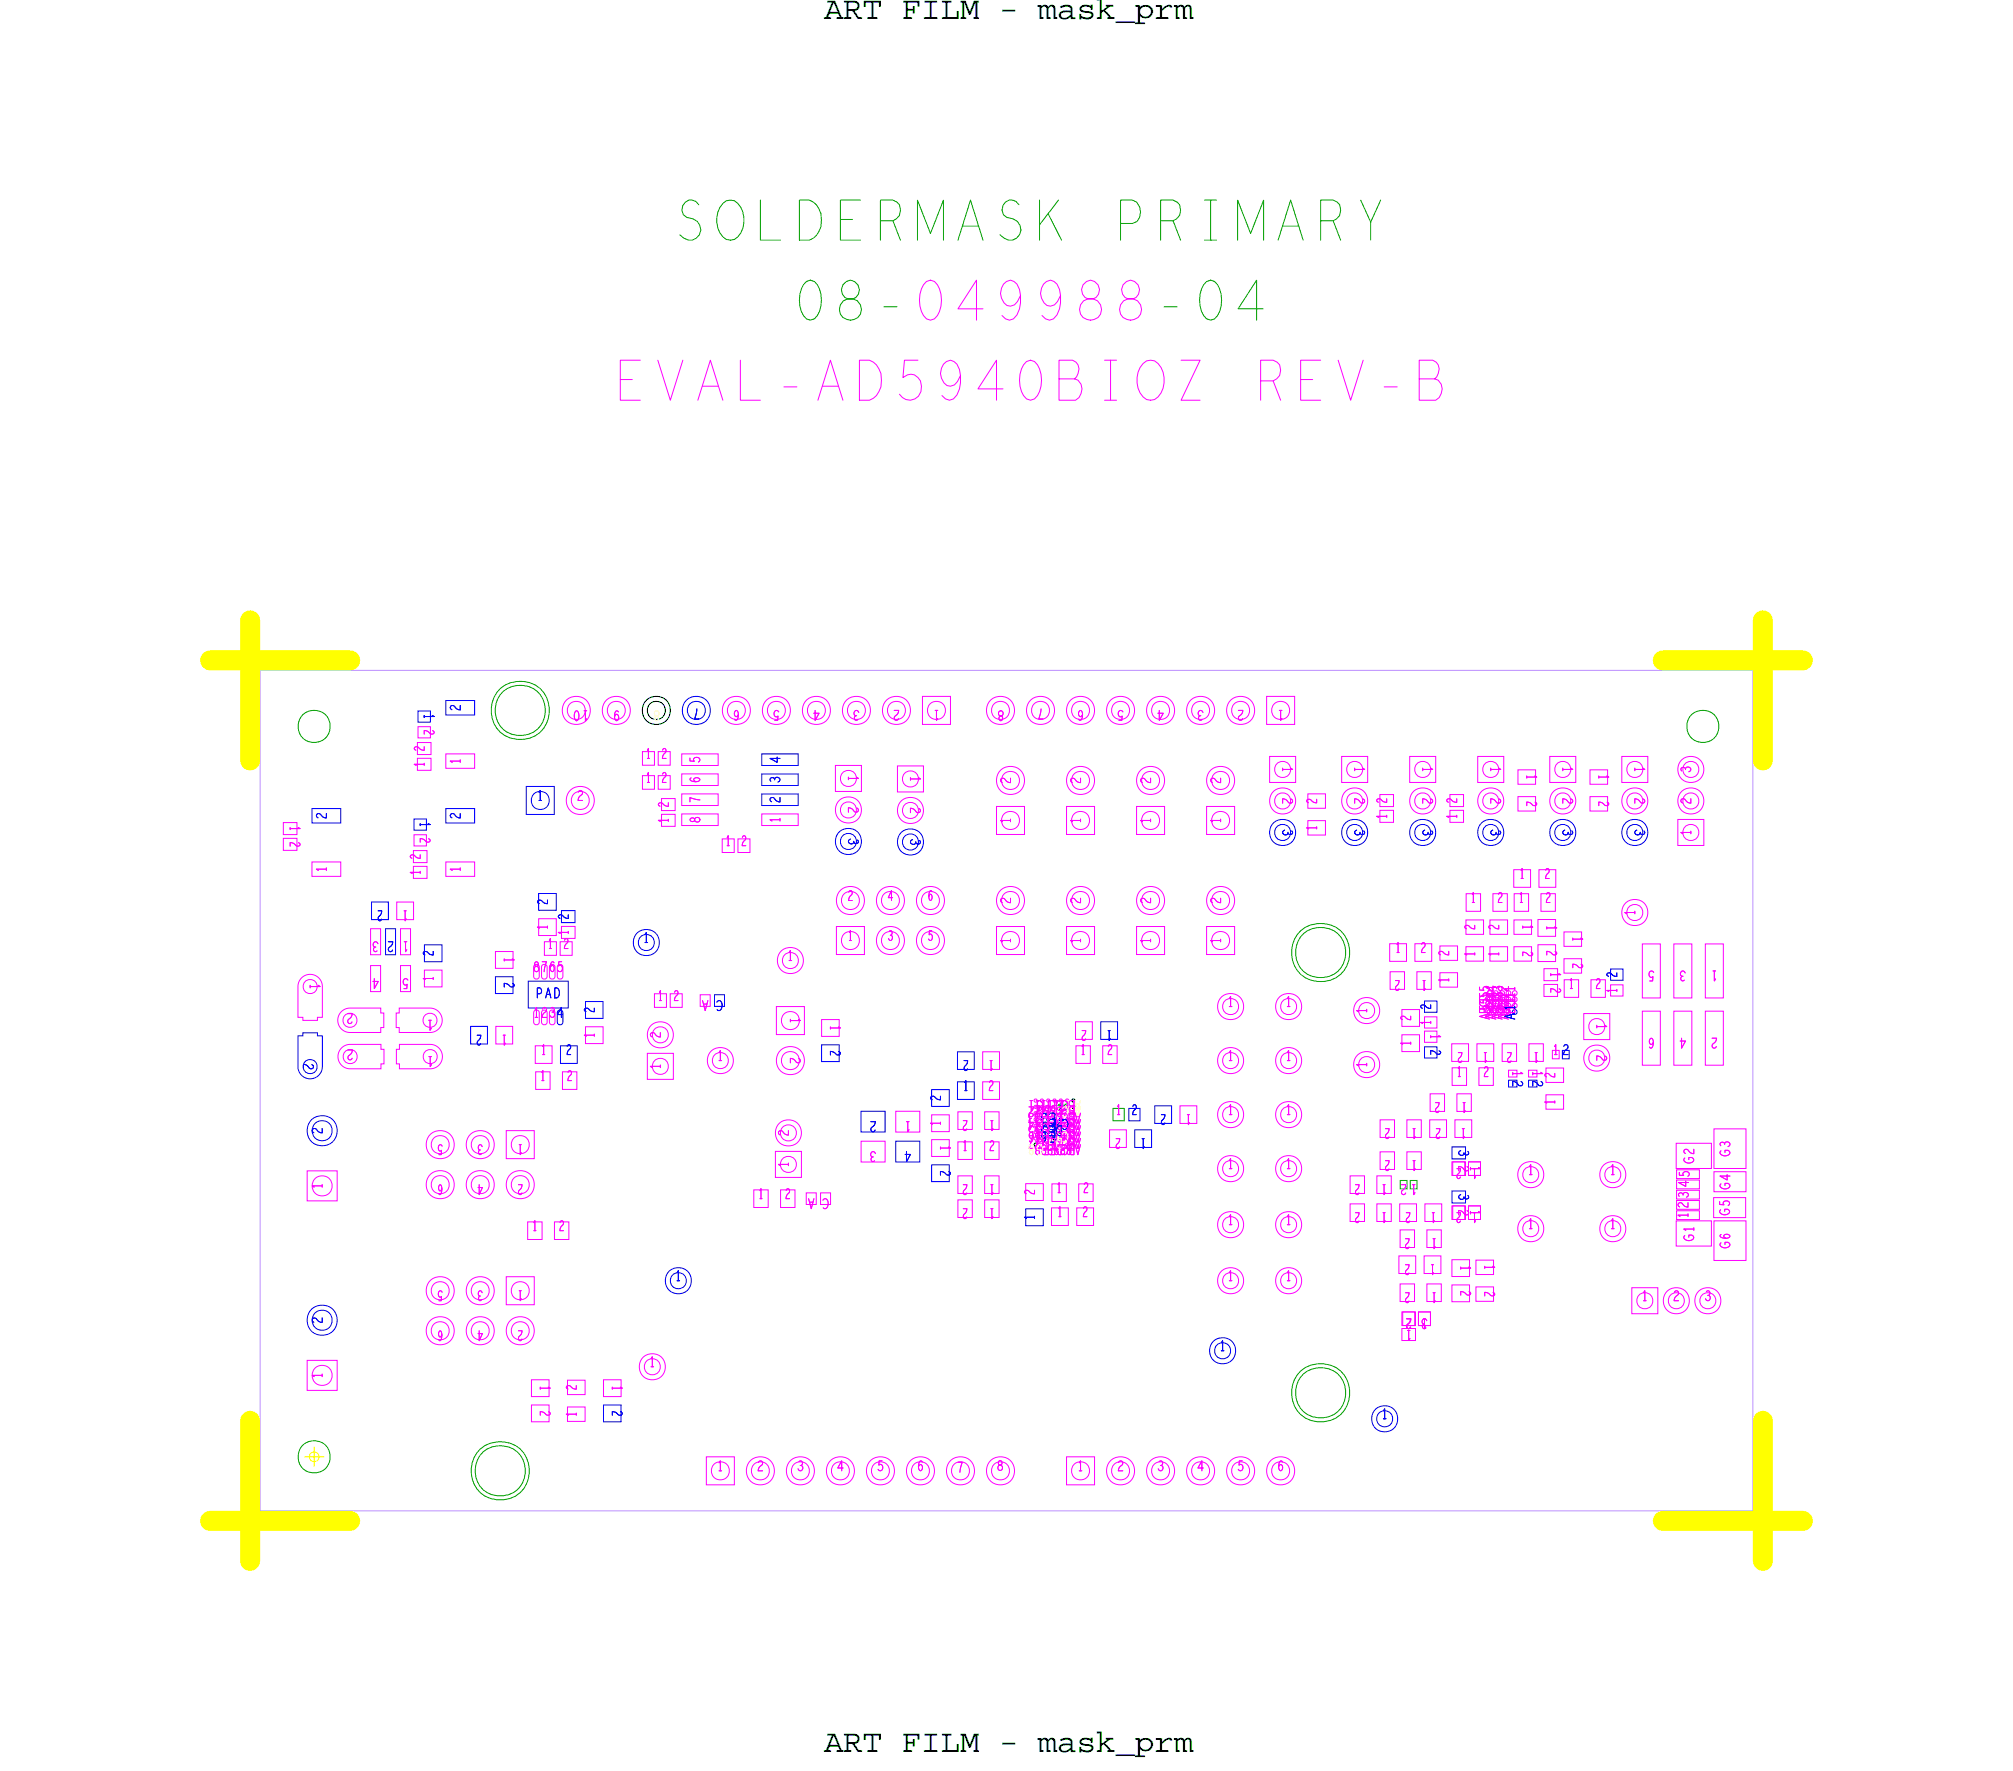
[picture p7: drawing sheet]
<svg xmlns="http://www.w3.org/2000/svg" width="128mm" height="112mm" viewBox="0 0 128 112" stroke-linecap="round" stroke-linejoin="round" font-family="sans-serif">
<defs><g id="words">
<text font-size="2.5" fill="#f0f" x="80" y="25.4">REV-B</text>
<g font-size="2.1">
<text x="52.3" y="1.2">ART FILM - mask_prm</text>
<text x="52.3" y="111.2">ART FILM - mask_prm</text>
</g>
<g font-size=".6" fill="#00f">
<text x="26.9" y="45.3" transform="rotate(90 26.9 45.3)">1</text>
<text x="26.7" y="52.2" transform="rotate(90 26.7 52.2)">1</text>
<text x="34.1" y="50.8">1</text>
<text x="49.5" y="49.7" transform="rotate(-90 49.5 49.7)">3</text>
<text x="53.8" y="53.2" transform="rotate(90 53.8 53.2)">3</text>
<text x="57.8" y="53.2" transform="rotate(90 57.8 53.2)">3</text>
<text x="81.4" y="52.6" transform="rotate(90 81.4 52.6)">3</text>
<text x="86" y="52.6" transform="rotate(90 86 52.6)">3</text>
<text x="90.3" y="52.6" transform="rotate(90 90.3 52.6)">3</text>
<text x="94.6" y="52.6" transform="rotate(90 94.6 52.6)">3</text>
<text x="99.2" y="52.6" transform="rotate(90 99.2 52.6)">3</text>
<text x="103.8" y="52.6" transform="rotate(90 103.8 52.6)">3</text>
<text x="40.8" y="59.8">1</text>
<text x="34" y="63.3">PAD</text>
<text x="70.6" y="65.4" transform="rotate(-180 70.6 65.4)">1</text>
<text x="96.1" y="64.3" transform="rotate(-90 96.1 64.3)">B1D1</text>
<text x="61.1" y="69.2">1</text>
<text x="65.7" y="77.4" transform="rotate(-90 65.7 77.4)">1</text>
<text x="72.7" y="72.3" transform="rotate(-180 72.7 72.3)">1</text>
<text x="92.6" y="73" transform="rotate(90 92.6 73)">3</text>
<text x="92.6" y="75.8" transform="rotate(90 92.6 75.8)">3</text>
<text x="42.8" y="81.3">1</text>
<text x="77.4" y="85.7">1</text>
<text x="87.7" y="90">1</text>
</g>
<g font-size=".6" fill="#f0f">
<text x="37.4" y="45.1" transform="rotate(-180 37.4 45.1)">10</text>
<text x="54.6" y="45.1" transform="rotate(-180 54.6 45.1)">3</text>
<text x="59.6" y="45.1" transform="rotate(-180 59.6 45.1)">1</text>
<text x="76.4" y="45.1" transform="rotate(-180 76.4 45.1)">3</text>
<text x="81.5" y="45.1" transform="rotate(-180 81.5 45.1)">1</text>
<text x="18.4" y="52.4" transform="rotate(90 18.4 52.4)">1</text>
<text x="26.9" y="48.7" transform="rotate(-90 26.9 48.7)">1</text>
<text x="29.2" y="48.5" transform="rotate(-90 29.2 48.5)">1</text>
<text x="41" y="48.1">1</text>
<text x="41" y="49.7">1</text>
<text x="42.4" y="52.2" transform="rotate(-90 42.4 52.2)">1</text>
<text x="46.1" y="53.7">1</text>
<text x="49.5" y="52.2" transform="rotate(-90 49.5 52.2)">1</text>
<text x="53.8" y="49.2" transform="rotate(90 53.8 49.2)">1</text>
<text x="57.8" y="49.2" transform="rotate(90 57.8 49.2)">1</text>
<text x="64.1" y="52.3" transform="rotate(-90 64.1 52.3)">1</text>
<text x="68.6" y="52.3" transform="rotate(-90 68.6 52.3)">1</text>
<text x="73" y="52.3" transform="rotate(-90 73 52.3)">1</text>
<text x="77.5" y="52.3" transform="rotate(-90 77.5 52.3)">1</text>
<text x="81.4" y="48.6" transform="rotate(90 81.4 48.6)">1</text>
<text x="83.6" y="52.7" transform="rotate(-90 83.6 52.7)">1</text>
<text x="86" y="48.6" transform="rotate(90 86 48.6)">1</text>
<text x="88" y="52" transform="rotate(-90 88 52)">1</text>
<text x="90.3" y="48.6" transform="rotate(90 90.3 48.6)">1</text>
<text x="92.5" y="52" transform="rotate(-90 92.5 52)">1</text>
<text x="94.6" y="48.6" transform="rotate(90 94.6 48.6)">1</text>
<text x="96.9" y="49.2" transform="rotate(90 96.9 49.2)">1</text>
<text x="99.2" y="48.6" transform="rotate(90 99.2 48.6)">1</text>
<text x="101.5" y="49.2" transform="rotate(90 101.5 49.2)">1</text>
<text x="103.8" y="48.6" transform="rotate(90 103.8 48.6)">1</text>
<text x="107.3" y="53" transform="rotate(-90 107.3 53)">1</text>
<text x="107.3" y="49" transform="rotate(-90 107.3 49)">3</text>
<text x="20.7" y="55.4" transform="rotate(-90 20.7 55.4)">1</text>
<text x="24" y="59.8" transform="rotate(-180 24 59.8)">3</text>
<text x="25.9" y="57.8" transform="rotate(-180 25.9 57.8)">1</text>
<text x="25.9" y="59.8" transform="rotate(-180 25.9 59.8)">1</text>
<text x="26.7" y="55.5" transform="rotate(-90 26.7 55.5)">1</text>
<text x="29.2" y="55.4" transform="rotate(-90 29.2 55.4)">1</text>
<text x="34.7" y="59" transform="rotate(-90 34.7 59)">1</text>
<text x="36.1" y="59.3" transform="rotate(-90 36.1 59.3)">1</text>
<text x="53.8" y="59.7">1</text>
<text x="56.3" y="59.7">3</text>
<text x="64.1" y="59.9" transform="rotate(-90 64.1 59.9)">1</text>
<text x="68.6" y="59.9" transform="rotate(-90 68.6 59.9)">1</text>
<text x="73" y="59.9" transform="rotate(-90 73 59.9)">1</text>
<text x="77.5" y="59.9" transform="rotate(-90 77.5 59.9)">1</text>
<text x="93.3" y="57.3">1</text>
<text x="96.4" y="57.3">1</text>
<text x="96.4" y="55.8">1</text>
<text x="96.6" y="58.7" transform="rotate(90 96.6 58.7)">1</text>
<text x="98.2" y="58.7" transform="rotate(90 98.2 58.7)">1</text>
<text x="99.8" y="59.4" transform="rotate(90 99.8 59.4)">1</text>
<text x="103.8" y="58.1" transform="rotate(-90 103.8 58.1)">1</text>
<text x="19.7" y="62.4" transform="rotate(90 19.7 62.4)">1</text>
<text x="27.5" y="62.3" transform="rotate(-90 27.5 62.3)">1</text>
<text x="27.5" y="64.8" transform="rotate(-180 27.5 64.8)">1</text>
<text x="32" y="60.8" transform="rotate(90 32 60.8)">1</text>
<text x="32.2" y="65.7" transform="rotate(-180 32.2 65.7)">1</text>
<text x="33.8" y="64.6">1234</text>
<text x="34.8" y="60.2">1</text>
<text x="37.7" y="65.9" transform="rotate(-90 37.7 65.9)">1</text>
<text x="41.8" y="63.5">1</text>
<text x="45" y="63.5" transform="rotate(-180 45 63.5)">A</text>
<text x="50" y="61">1</text>
<text x="50.2" y="64.6" transform="rotate(90 50.2 64.6)">1</text>
<text x="52.7" y="65.1" transform="rotate(90 52.7 65.1)">1</text>
<text x="77.9" y="63.9">1</text>
<text x="81.6" y="63.9">1</text>
<text x="86.7" y="64.3" transform="rotate(-90 86.7 64.3)">1</text>
<text x="88.6" y="60.5">1</text>
<text x="90.5" y="62.2" transform="rotate(-180 90.5 62.2)">1</text>
<text x="90.8" y="65.1" transform="rotate(-90 90.8 65.1)">1</text>
<text x="90.8" y="65.6" transform="rotate(90 90.8 65.6)">1</text>
<text x="91.9" y="62.4" transform="rotate(-90 91.9 62.4)">1</text>
<text x="93.6" y="60.7" transform="rotate(-90 93.6 60.7)">1</text>
<text x="94.5" y="64.7" transform="rotate(-90 94.5 64.7)">A5C5</text>
<text x="94.5" y="64.3" transform="rotate(-90 94.5 64.3)">B5D5</text>
<text x="94.9" y="64.3" transform="rotate(-90 94.9 64.3)">B4D4</text>
<text x="95.1" y="60.7" transform="rotate(-90 95.1 60.7)">1</text>
<text x="95.3" y="64.7" transform="rotate(-90 95.3 64.7)">A3C3</text>
<text x="95.3" y="64.3" transform="rotate(-90 95.3 64.3)">B3D3</text>
<text x="95.7" y="64.3" transform="rotate(-90 95.7 64.3)">B2D2</text>
<text x="98.4" y="61.7" transform="rotate(90 98.4 61.7)">1</text>
<text x="99.6" y="62.7">1</text>
<text x="101.3" y="64.9" transform="rotate(90 101.3 64.9)">1</text>
<text x="102.6" y="63" transform="rotate(-90 102.6 63)">1</text>
<text x="107" y="61.6" transform="rotate(-180 107 61.6)">3</text>
<text x="109" y="61.6" transform="rotate(-180 109 61.6)">1</text>
<text x="27.5" y="67.1" transform="rotate(-180 27.5 67.1)">1</text>
<text x="34.3" y="68.6">1</text>
<text x="34.3" y="66.9">1</text>
<text x="41.9" y="67.9" transform="rotate(-90 41.9 67.9)">1</text>
<text x="45.5" y="67.3">1</text>
<text x="57.8" y="71.2" transform="rotate(-180 57.8 71.2)">1</text>
<text x="59.7" y="71.5" transform="rotate(-90 59.7 71.5)">1</text>
<text x="63.1" y="67.3" transform="rotate(-180 63.1 67.3)">1</text>
<text x="63.1" y="71.1" transform="rotate(-180 63.1 71.1)">1</text>
<text x="68.2" y="69.8" transform="rotate(-180 68.2 69.8)">B1D1F1</text>
<text x="68.2" y="70.2" transform="rotate(-180 68.2 70.2)">B2D2F2</text>
<text x="68.2" y="70.6" transform="rotate(-180 68.2 70.6)">B3D3F3</text>
<text x="68.2" y="71" transform="rotate(-180 68.2 71)">B4D4F4</text>
<text x="68.2" y="71.4" transform="rotate(-180 68.2 71.4)">B5D5F5</text>
<text x="68.6" y="66.9">1</text>
<text x="68.6" y="70.6" transform="rotate(-180 68.6 70.6)">A3C3E3G3</text>
<text x="70.8" y="70.7">1</text>
<text x="75.6" y="70.7" transform="rotate(-180 75.6 70.7)">1</text>
<text x="77.9" y="70.7">1</text>
<text x="77.9" y="67.3">1</text>
<text x="81.6" y="70.7">1</text>
<text x="81.6" y="67.3">1</text>
<text x="86.7" y="67.8" transform="rotate(-90 86.7 67.8)">1</text>
<text x="89.5" y="66.4" transform="rotate(-90 89.5 66.4)">1</text>
<text x="89.9" y="71.6" transform="rotate(-180 89.9 71.6)">1</text>
<text x="92.5" y="68.3">1</text>
<text x="93" y="71.6" transform="rotate(-180 93 71.6)">1</text>
<text x="93.1" y="70" transform="rotate(-180 93.1 70)">1</text>
<text x="94.4" y="66.8" transform="rotate(-180 94.4 66.8)">1</text>
<text x="96" y="67.9" transform="rotate(90 96 67.9)">1</text>
<text x="97.3" y="67.9" transform="rotate(90 97.3 67.9)">1</text>
<text x="97.7" y="66.8" transform="rotate(-180 97.7 66.8)">1</text>
<text x="98.5" y="66.9">1</text>
<text x="98.7" y="70.1" transform="rotate(-90 98.7 70.1)">1</text>
<text x="20.4" y="75.5" transform="rotate(-90 20.4 75.5)">1</text>
<text x="30.6" y="72.6" transform="rotate(-180 30.6 72.6)">3</text>
<text x="33.2" y="72.6" transform="rotate(-180 33.2 72.6)">1</text>
<text x="48.1" y="76.1">1</text>
<text x="50" y="74.1" transform="rotate(-90 50 74.1)">1</text>
<text x="51.7" y="76.1" transform="rotate(-180 51.7 76.1)">A</text>
<text x="55.6" y="73.1" transform="rotate(-180 55.6 73.1)">3</text>
<text x="59.7" y="72.7" transform="rotate(90 59.7 72.7)">1</text>
<text x="61.1" y="73">1</text>
<text x="63.1" y="76.7" transform="rotate(-180 63.1 76.7)">1</text>
<text x="63.1" y="75.2" transform="rotate(-180 63.1 75.2)">1</text>
<text x="67.1" y="75.7">1</text>
<text x="67.1" y="77.2">1</text>
<text x="68.2" y="72.2" transform="rotate(-180 68.2 72.2)">B7D7F7</text>
<text x="68.2" y="72.6" transform="rotate(-180 68.2 72.6)">B8D8F8</text>
<text x="77.9" y="77.7">1</text>
<text x="77.9" y="74.2">1</text>
<text x="81.6" y="74.2">1</text>
<text x="81.6" y="77.7">1</text>
<text x="88" y="75.2" transform="rotate(-180 88 75.2)">1</text>
<text x="88" y="77" transform="rotate(-180 88 77)">1</text>
<text x="89.9" y="73.7" transform="rotate(-180 89.9 73.7)">1</text>
<text x="89.9" y="75.2" transform="rotate(-180 89.9 75.2)">1</text>
<text x="91.1" y="77" transform="rotate(-180 91.1 77)">1</text>
<text x="93.7" y="77" transform="rotate(-180 93.7 77)">1</text>
<text x="93.7" y="74.2" transform="rotate(-180 93.7 74.2)">1</text>
<text x="97" y="74.5">1</text>
<text x="97" y="78">1</text>
<text x="102.2" y="74.5">1</text>
<text x="102.2" y="78">1</text>
<text x="107.1" y="77.3" transform="rotate(-90 107.1 77.3)">1</text>
<text x="107.2" y="76" transform="rotate(-90 107.2 76)">3</text>
<text x="109.8" y="73.4" transform="rotate(-90 109.8 73.4)">G3</text>
<text x="30.6" y="81.9" transform="rotate(-180 30.6 81.9)">3</text>
<text x="33.2" y="81.9" transform="rotate(-180 33.2 81.9)">1</text>
<text x="33.8" y="78.1">1</text>
<text x="77.9" y="81.3">1</text>
<text x="81.6" y="81.3">1</text>
<text x="90.6" y="83.7" transform="rotate(-180 90.6 83.7)">1</text>
<text x="91.1" y="80.3" transform="rotate(-180 91.1 80.3)">1</text>
<text x="91.2" y="78.6" transform="rotate(-180 91.2 78.6)">1</text>
<text x="91.2" y="82" transform="rotate(-180 91.2 82)">1</text>
<text x="92.7" y="80.3" transform="rotate(90 92.7 80.3)">1</text>
<text x="94.2" y="80.3" transform="rotate(90 94.2 80.3)">1</text>
<text x="104.2" y="82.5">1</text>
<text x="107.5" y="78.8" transform="rotate(-90 107.5 78.8)">G1</text>
<text x="108.2" y="82.5">3</text>
<text x="20.4" y="87.5" transform="rotate(-90 20.4 87.5)">1</text>
<text x="34.3" y="87.9" transform="rotate(90 34.3 87.9)">1</text>
<text x="36.6" y="89.9" transform="rotate(-90 36.6 89.9)">1</text>
<text x="38.9" y="87.9" transform="rotate(90 38.9 87.9)">1</text>
<text x="41.2" y="86.7">1</text>
<text x="89.6" y="84.4" transform="rotate(-180 89.6 84.4)">1</text>
<text x="45.5" y="93.3">1</text>
<text x="50.6" y="93.3">3</text>
<text x="68.4" y="93.3">1</text>
<text x="73.5" y="93.3">3</text>
</g>
</g></defs>
<!-- layer: Board Outline -->
<path d="M16.5 42.5h94.8v53.4h-94.8z" fill="none" stroke="#bf8fff" stroke-width=".06"/>
<path d="M15.9 39.4v8.9zM111.9 39.4v8.9zM13.3 41.9h8.9zM105.5 41.9h8.9zM13.3 96.5h8.9zM15.9 90.2v8.9zM105.5 96.5h8.9zM111.9 90.2v8.9z" fill="none" stroke="#ff0" stroke-width="1.3"/>
<!-- layer: Nets -->
<g fill="none" stroke="#f0f" stroke-width=".06">
<path d="M18 52.2h.8v.8h-.8zM18 53.2h.8v.8h-.8zM19.8 54.7h1.8v.9h-1.8zM23.5 58.9h.7v1.7h-.7zM25.2 57.2h1v1.2h-1zM25.4 58.9h.7v1.7h-.7zM26.2 54h.9v.7h-.9zM26.2 55h.9v.7h-.9zM26.3 53h.8v.7h-.8zM26.5 47.1h.9v.8h-.9zM26.5 48.1h.9v.8h-.9zM26.5 46.1h.8v.7h-.8z"/>
<path d="M28.3 47.8h1.8v1h-1.8zM28.3 54.7h1.8v.9h-1.8zM34.2 58.3h1.1v1.1h-1.1zM34.6 59.8h.7v.8h-.7zM35.6 59.8h.7v.8h-.7zM35.6 58.8h.9v.8h-.9zM40.8 47.7h.7v.9h-.7zM40.8 49.2h.7v.9h-.7zM41.8 47.7h.7v.9h-.7zM41.8 49.2h.7v.9h-.7zM42 50.7h.8v.7h-.8zM42 51.7h.8v.7h-.8z"/>
<path d="M43.3 50.4h2.3v.7h-2.3zM43.3 47.8h2.3v.8h-2.3zM43.3 49.1h2.3v.8h-2.3zM43.3 51.7h2.3v.7h-2.3zM45.8 53.2h.8v.9h-.8zM46.8 53.2h.8v.9h-.8zM48.3 51.7h2.4v.7h-2.4zM53 48.6h1.7v1.6h-1.7zM53.1 58.8h1.8v1.8h-1.8zM57 48.6h1.6v1.7h-1.6zM58.5 44.2h1.8v1.8h-1.8zM63.2 58.8h1.8v1.8h-1.8z"/>
<path d="M63.2 51.2h1.8v1.8h-1.8zM67.7 58.8h1.8v1.8h-1.8zM67.7 51.2h1.8v1.8h-1.8zM72.1 58.8h1.8v1.8h-1.8zM72.1 51.2h1.8v1.8h-1.8zM76.6 58.8h1.8v1.8h-1.8zM76.6 51.2h1.8v1.8h-1.8zM80.4 44.2h1.8v1.8h-1.8zM80.6 48h1.6v1.7h-1.6zM83 52.1h1.1v.9h-1.1zM83 50.4h1.1v.9h-1.1zM85.2 48h1.6v1.7h-1.6z"/>
<path d="M87.6 50.4h.8v.8h-.8zM87.6 51.4h.8v.8h-.8zM88.2 59.9h1.1v1.1h-1.1zM89.5 48h1.6v1.7h-1.6zM89.8 59.9h1.1v1.1h-1.1zM92 50.4h.9v.8h-.9zM92 51.4h.9v.8h-.9zM93 58.4h1.2v.9h-1.2zM93.1 56.7h.9v1.1h-.9zM93.8 48h1.6v1.7h-1.6zM94.6 58.4h1.1v.9h-1.1zM94.8 56.7h.9v1.1h-.9z"/>
<path d="M96.1 55.2h1v1.1h-1zM96.1 58.4h1.1v.9h-1.1zM96.1 56.7h.9v1.1h-.9zM96.3 50.6h1.2v.9h-1.2zM96.3 48.9h1.2v.9h-1.2zM97.6 58.4h1.1v1h-1.1zM97.6 60h1.1v1h-1.1zM97.7 55.2h1v1.1h-1zM97.8 56.7h.9v1.1h-.9zM98.4 48h1.6v1.7h-1.6zM99.3 59.1h1.1v1h-1.1zM100.9 50.6h1.1v.9h-1.1z"/>
<path d="M100.9 48.9h1.1v.9h-1.1zM102.9 48h1.7v1.7h-1.7zM104.2 59.9h1.2v3.4h-1.2zM106.2 59.9h1.2v3.4h-1.2zM106.5 52h1.6v1.7h-1.6zM108.2 59.9h1.2v3.4h-1.2zM19.2 62a.77 .77 0 0 1 .8-.1 .77 .77 0 0 1 .5 .7v2h-.4v.2h-.9v-.2h-.3v-2zM19.5 74.3h1.9v1.9h-1.9zM21.7 64.2l.4-.2h2.1v.3h.2v.9h-.2v.3h-2a.77 .77 0 0 1-.7-.4 .77 .77 0 0 1 .2-.9zM21.7 66.5l.4-.2h2.1v.3h.2v.9h-.2v.3h-2a.77 .77 0 0 1-.7-.4 .77 .77 0 0 1 .2-.9zM23.5 61.3h.7v1.6h-.7zM25.3 64h2a.77 .77 0 0 1 .8 .8 .77 .77 0 0 1-.8 .7h-2v-.3h-.2v-.9h.2z"/>
<path d="M25.4 66.3h1.9a.77 .77 0 0 1 .8 .8 .77 .77 0 0 1-.8 .7h-1.9v-.3h-.2v-.9h.2zM25.4 61.3h.7v1.6h-.7zM26.9 61.6h1.2v1h-1.2zM31.4 60.4h1.2v1.1h-1.2zM31.5 65.1h1v1.2h-1zM32.1 71.8h1.8v1.7h-1.8zM33.5 77.5h.9v1.2h-.9zM34 64.1h.1l.1 .2v.6l-.1 .1h-.1l-.1-.1v-.6zM34 61.2h.1l.1 .2v.6l-.1 .1h-.1l-.1-.1v-.6zM34 66.4h1v1.1h-1zM34 68h.9v1.1h-.9zM34.5 64.1h.1l.1 .2v.6l-.1 .1h-.1l-.1-.1v-.6z"/>
<path d="M34.5 61.2h.1l.1 .2v.6l-.1 .1h-.1l-.1-.1v-.6zM35 61.2h.1l.1 .2v.6l-.1 .1h-.1l-.1-.1v-.6zM35 64.1h.1l.1 .2v.6l-.1 .1h-.1l-.1-.1v-.6zM35.2 77.5h.9v1.2h-.9zM35.5 61.2h.1l.1 .2v.6l-.1 .1h-.1l-.1-.1v-.6zM35.7 68h.9v1.1h-.9zM37.2 65.2h1.1v1h-1.1zM41.1 66.8h1.6v1.7h-1.6zM41.5 63.1h.8v.8h-.8zM42.5 63.1h.8v.8h-.8zM44.4 63.1h.7v.8h-.7zM47.8 75.5h1v1.1h-1z"/>
<path d="M49.2 73.1h1.7v1.6h-1.7zM49.3 63.9h1.8v1.8h-1.8zM49.5 75.5h1v1.1h-1zM51.2 75.7h.6v.7h-.6zM52.1 75.7h.6v.7h-.6zM52.1 64.7h1.2v1.1h-1.2zM54.7 72.4h1.5v1.3h-1.5zM56.9 70.5h1.5v1.3h-1.5zM59.1 70.8h1.1v1h-1.1zM59.1 72.3h1.1v1.1h-1.1zM60.8 70.6h.9v1.1h-.9zM60.8 72.5h.9v1.1h-.9z"/>
<path d="M60.8 74.6h.9v1.1h-.9zM60.8 76.1h.9v1.2h-.9zM62.4 66.8h1v1.1h-1zM62.4 68.7h1v1.1h-1zM62.5 72.5h.9v1.1h-.9zM62.5 70.6h.9v1.1h-.9zM62.5 76.1h.9v1.2h-.9zM62.5 74.6h.9v1.1h-.9zM65.1 75.1h1.1v1.1h-1.1zM66.7 76.7h1.1v1.1h-1.1zM66.8 75.1h.9v1.2h-.9zM68.3 64.8h1v1.2h-1z"/>
<path d="M68.3 66.4h.9v1.1h-.9zM68.3 76.7h1.1v1.1h-1.1zM68.5 75.1h.9v1.2h-.9zM70 66.4h.9v1.1h-.9zM70.4 71.7h1.1v1.1h-1.1zM74.9 70.2h1.1v1.1h-1.1zM85.7 74.6h.9v1.1h-.9zM85.7 76.4h.9v1.1h-.9zM87.4 74.6h.9v1.1h-.9zM87.4 76.4h.9v1.1h-.9zM87.6 71.1h.9v1.1h-.9zM87.6 73.1h.9v1.1h-.9z"/>
<path d="M88.2 61.7h.9v1.1h-.9zM88.8 79.7h1.1v1.1h-1.1zM88.8 76.4h1.1v1.1h-1.1zM88.9 78.1h.9v1.1h-.9zM89 65.7h1.1v1h-1.1zM89 64.1h1.1v1h-1.1zM89.3 73.1h.9v1.1h-.9zM89.3 71.1h.9v1.1h-.9zM89.9 61.7h.9v1.1h-.9zM90.4 79.7h1.1v1.1h-1.1zM90.4 65.4h.8v.7h-.8zM90.4 64.5h.8v.7h-.8z"/>
<path d="M90.4 76.4h1.1v1.1h-1.1zM90.6 78.1h.9v1.1h-.9zM90.7 71.1h1.1v1.1h-1.1zM90.8 69.4h.9v1.1h-.9zM91.4 60h1.1v.9h-1.1zM91.4 61.7h1.1v.9h-1.1zM92.1 66.2h1.1v1.2h-1.1zM92.2 73.7h.8v.9h-.8zM92.2 76.5h.8v.9h-.8zM92.2 79.9h1.1v1.1h-1.1zM92.2 67.8h.9v1.1h-.9zM92.3 71.1h1.1v1.1h-1.1z"/>
<path d="M92.5 69.4h.9v1.1h-.9zM93 60.1h1.2v.9h-1.2zM93.2 73.7h.8v.9h-.8zM93.2 76.5h.8v.9h-.8zM93.7 80h1.1v.9h-1.1zM93.7 66.2h1.1v1.2h-1.1zM93.9 67.8h.9v1.1h-.9zM94.6 60.1h1.1v.9h-1.1zM95.3 66.2h1v1.2h-1zM95.7 67.9h.6v.5h-.6zM96.1 60.1h1.1v.9h-1.1zM97 67.9h.5v.5h-.5z"/>
<path d="M97 66.2h1v1.2h-1zM98 62.5h.9v.7h-.9zM98 61.5h.9v.7h-.9zM98.1 69.5h1.1v.9h-1.1zM98.1 67.8h1.1v.9h-1.1zM98.5 66.7h.5v.5h-.5zM99.3 60.8h1.1v1h-1.1zM99.3 62.2h.9v1.1h-.9zM100.5 64.3h1.7v1.7h-1.7zM101 62.2h.9v1.1h-.9zM102.2 62.5h.8v.7h-.8zM104.2 64.2h1.2v3.4h-1.2z"/>
<path d="M106.2 64.2h1.2v3.4h-1.2zM106.4 77.5h2.2v1.6h-2.2zM106.4 72.6h2.2v1.6h-2.2zM106.4 75.5h1.5v.6h-1.5zM106.4 76.2h1.5v.5h-1.5zM106.4 74.2h1.5v.6h-1.5zM106.4 76.8h1.5v.6h-1.5zM106.4 74.9h1.5v.5h-1.5zM108.2 64.2h1.2v3.4h-1.2zM108.8 76h2v1.3h-2zM108.8 77.5h2v2.5h-2zM108.8 71.6h2v2.6h-2z"/>
<path d="M108.8 74.4h2v1.2h-2zM19.5 86.3h1.9v1.9h-1.9zM32.1 81h1.8v1.8h-1.8zM33.7 89.2h1.1v1h-1.1zM33.7 87.6h1.1v1h-1.1zM36 89.3h1.1v.9h-1.1zM36 87.6h1.1v.9h-1.1zM38.3 87.6h1.1v1h-1.1zM44.8 92.5h1.8v1.7h-1.8zM67.7 92.5h1.8v1.7h-1.8zM88.9 81.5h.9v1.1h-.9zM89 84.3h.8v.8h-.8z"/>
<path d="M89 83.3h.8v.8h-.8zM90 83.3h.8v.8h-.8zM90.6 81.5h.9v1.1h-.9zM92.2 81.5h1.1v1.1h-1.1zM93.7 81.7h1.1v.9h-1.1zM103.6 81.7h1.6v1.7h-1.6z"/>
<circle cx="36.6" cy="45.1" r=".89"/>
<circle cx="36.6" cy="45.1" r=".58"/>
<circle cx="36.8" cy="50.8" r=".89"/>
<circle cx="36.8" cy="50.8" r=".58"/>
<circle cx="39.1" cy="45.1" r=".89"/>
<circle cx="39.1" cy="45.1" r=".58"/>
<circle cx="46.7" cy="45.1" r=".89"/>
<circle cx="46.7" cy="45.1" r=".58"/>
<circle cx="49.3" cy="45.1" r=".89"/>
<circle cx="49.3" cy="45.1" r=".58"/>
<circle cx="51.8" cy="45.1" r=".89"/>
<circle cx="51.8" cy="45.1" r=".58"/>
<circle cx="53.8" cy="51.4" r=".51"/>
<circle cx="53.8" cy="49.4" r=".51"/>
<circle cx="53.8" cy="51.4" r=".83"/>
<circle cx="54" cy="57.2" r=".89"/>
<circle cx="54" cy="57.2" r=".58"/>
<circle cx="54" cy="59.7" r=".58"/>
<circle cx="54.4" cy="45.1" r=".89"/>
<circle cx="54.4" cy="45.1" r=".58"/>
<circle cx="56.5" cy="57.2" r=".89"/>
<circle cx="56.5" cy="59.7" r=".89"/>
<circle cx="56.5" cy="59.7" r=".58"/>
<circle cx="56.5" cy="57.2" r=".58"/>
<circle cx="56.9" cy="45.1" r=".89"/>
<circle cx="56.9" cy="45.1" r=".58"/>
<circle cx="57.8" cy="51.4" r=".51"/>
<circle cx="57.8" cy="49.4" r=".51"/>
<circle cx="57.8" cy="51.4" r=".83"/>
<circle cx="59" cy="57.2" r=".89"/>
<circle cx="59" cy="59.7" r=".89"/>
<circle cx="59.1" cy="57.2" r=".58"/>
<circle cx="59.1" cy="59.7" r=".58"/>
<circle cx="59.4" cy="45.1" r=".58"/>
<circle cx="63.5" cy="45.1" r=".89"/>
<circle cx="63.5" cy="45.1" r=".58"/>
<circle cx="64.1" cy="57.2" r=".89"/>
<circle cx="64.1" cy="49.5" r=".89"/>
<circle cx="64.1" cy="52.1" r=".58"/>
<circle cx="64.1" cy="57.2" r=".58"/>
<circle cx="64.1" cy="49.5" r=".58"/>
<circle cx="64.1" cy="59.7" r=".58"/>
<circle cx="66" cy="45.1" r=".89"/>
<circle cx="66" cy="45.1" r=".58"/>
<circle cx="68.6" cy="57.2" r=".89"/>
<circle cx="68.6" cy="45.1" r=".89"/>
<circle cx="68.6" cy="49.5" r=".89"/>
<circle cx="68.6" cy="57.2" r=".58"/>
<circle cx="68.6" cy="52.1" r=".58"/>
<circle cx="68.6" cy="45.1" r=".58"/>
<circle cx="68.6" cy="59.7" r=".58"/>
<circle cx="68.6" cy="49.5" r=".58"/>
<circle cx="71.1" cy="45.1" r=".89"/>
<circle cx="71.1" cy="45.1" r=".58"/>
<circle cx="73" cy="57.2" r=".89"/>
<circle cx="73" cy="49.5" r=".89"/>
<circle cx="73" cy="59.7" r=".58"/>
<circle cx="73" cy="52.1" r=".58"/>
<circle cx="73" cy="57.2" r=".58"/>
<circle cx="73" cy="49.5" r=".58"/>
<circle cx="73.7" cy="45.1" r=".89"/>
<circle cx="73.7" cy="45.1" r=".58"/>
<circle cx="76.2" cy="45.1" r=".89"/>
<circle cx="76.2" cy="45.1" r=".58"/>
<circle cx="77.5" cy="57.2" r=".89"/>
<circle cx="77.5" cy="49.5" r=".89"/>
<circle cx="77.5" cy="52.1" r=".58"/>
<circle cx="77.5" cy="57.2" r=".58"/>
<circle cx="77.5" cy="59.7" r=".58"/>
<circle cx="77.5" cy="49.5" r=".58"/>
<circle cx="78.7" cy="45.1" r=".89"/>
<circle cx="78.7" cy="45.1" r=".58"/>
<circle cx="81.3" cy="45.1" r=".58"/>
<circle cx="81.4" cy="48.8" r=".51"/>
<circle cx="81.4" cy="50.8" r=".51"/>
<circle cx="81.4" cy="50.8" r=".83"/>
<circle cx="86" cy="48.8" r=".51"/>
<circle cx="86" cy="50.8" r=".51"/>
<circle cx="86" cy="50.8" r=".83"/>
<circle cx="90.3" cy="48.8" r=".51"/>
<circle cx="90.3" cy="50.8" r=".51"/>
<circle cx="90.3" cy="50.8" r=".83"/>
<circle cx="94.6" cy="48.8" r=".51"/>
<circle cx="94.6" cy="50.8" r=".51"/>
<circle cx="94.6" cy="50.8" r=".83"/>
<circle cx="99.2" cy="48.8" r=".51"/>
<circle cx="99.2" cy="50.8" r=".51"/>
<circle cx="99.2" cy="50.8" r=".83"/>
<circle cx="103.8" cy="57.9" r=".51"/>
<circle cx="103.8" cy="48.8" r=".51"/>
<circle cx="103.8" cy="50.8" r=".51"/>
<circle cx="103.8" cy="57.9" r=".83"/>
<circle cx="103.8" cy="50.8" r=".83"/>
<circle cx="107.3" cy="52.8" r=".51"/>
<circle cx="107.3" cy="48.8" r=".51"/>
<circle cx="107.3" cy="50.8" r=".51"/>
<circle cx="107.3" cy="48.8" r=".83"/>
<circle cx="107.3" cy="50.8" r=".83"/>
<circle cx="19.7" cy="62.6" r=".45"/>
<circle cx="20.4" cy="75.3" r=".64"/>
<circle cx="22.2" cy="64.8" r=".45"/>
<circle cx="22.2" cy="67.1" r=".45"/>
<circle cx="27.3" cy="64.8" r=".45"/>
<circle cx="27.3" cy="67.1" r=".45"/>
<circle cx="27.9" cy="75.2" r=".89"/>
<circle cx="27.9" cy="72.6" r=".89"/>
<circle cx="27.9" cy="72.6" r=".58"/>
<circle cx="27.9" cy="75.2" r=".58"/>
<circle cx="30.5" cy="72.6" r=".89"/>
<circle cx="30.5" cy="75.2" r=".89"/>
<circle cx="30.5" cy="75.2" r=".58"/>
<circle cx="30.5" cy="72.6" r=".58"/>
<circle cx="33" cy="75.2" r=".89"/>
<circle cx="33" cy="72.6" r=".58"/>
<circle cx="33" cy="75.2" r=".58"/>
<circle cx="41.9" cy="67.7" r=".51"/>
<circle cx="41.9" cy="65.7" r=".51"/>
<circle cx="41.9" cy="65.7" r=".83"/>
<circle cx="45.7" cy="67.3" r=".51"/>
<circle cx="45.7" cy="67.3" r=".83"/>
<circle cx="50" cy="73.9" r=".51"/>
<circle cx="50" cy="71.9" r=".51"/>
<circle cx="50" cy="71.9" r=".83"/>
<circle cx="50.2" cy="67.3" r=".89"/>
<circle cx="50.2" cy="64.8" r=".58"/>
<circle cx="50.2" cy="67.3" r=".58"/>
<circle cx="50.2" cy="61" r=".51"/>
<circle cx="50.2" cy="61" r=".83"/>
<circle cx="78.1" cy="67.3" r=".51"/>
<circle cx="78.1" cy="63.9" r=".51"/>
<circle cx="78.1" cy="77.7" r=".51"/>
<circle cx="78.1" cy="70.7" r=".51"/>
<circle cx="78.1" cy="74.2" r=".51"/>
<circle cx="78.1" cy="70.7" r=".83"/>
<circle cx="78.1" cy="77.7" r=".83"/>
<circle cx="78.1" cy="67.3" r=".83"/>
<circle cx="78.1" cy="74.2" r=".83"/>
<circle cx="78.1" cy="63.9" r=".83"/>
<circle cx="81.8" cy="67.3" r=".51"/>
<circle cx="81.8" cy="63.9" r=".51"/>
<circle cx="81.8" cy="77.7" r=".51"/>
<circle cx="81.8" cy="70.7" r=".51"/>
<circle cx="81.8" cy="74.2" r=".51"/>
<circle cx="81.8" cy="70.7" r=".83"/>
<circle cx="81.8" cy="67.3" r=".83"/>
<circle cx="81.8" cy="77.7" r=".83"/>
<circle cx="81.8" cy="74.2" r=".83"/>
<circle cx="81.8" cy="63.9" r=".83"/>
<circle cx="86.7" cy="64.1" r=".51"/>
<circle cx="86.7" cy="67.6" r=".51"/>
<circle cx="86.7" cy="67.6" r=".83"/>
<circle cx="86.7" cy="64.1" r=".83"/>
<circle cx="97.2" cy="78" r=".51"/>
<circle cx="97.2" cy="74.6" r=".51"/>
<circle cx="97.2" cy="78" r=".83"/>
<circle cx="97.2" cy="74.6" r=".83"/>
<circle cx="101.3" cy="65.2" r=".51"/>
<circle cx="101.3" cy="67.2" r=".51"/>
<circle cx="101.3" cy="67.2" r=".83"/>
<circle cx="102.4" cy="74.6" r=".51"/>
<circle cx="102.4" cy="78" r=".51"/>
<circle cx="102.4" cy="78" r=".83"/>
<circle cx="102.4" cy="74.6" r=".83"/>
<circle cx="20.4" cy="87.3" r=".64"/>
<circle cx="27.9" cy="84.5" r=".89"/>
<circle cx="27.9" cy="81.9" r=".89"/>
<circle cx="27.9" cy="84.5" r=".58"/>
<circle cx="27.9" cy="81.9" r=".58"/>
<circle cx="30.5" cy="84.5" r=".89"/>
<circle cx="30.5" cy="81.9" r=".89"/>
<circle cx="30.5" cy="84.5" r=".58"/>
<circle cx="30.5" cy="81.9" r=".58"/>
<circle cx="33" cy="84.5" r=".89"/>
<circle cx="33" cy="84.5" r=".58"/>
<circle cx="33" cy="81.9" r=".58"/>
<circle cx="41.4" cy="86.7" r=".51"/>
<circle cx="41.4" cy="86.7" r=".83"/>
<circle cx="45.7" cy="93.3" r=".58"/>
<circle cx="48.3" cy="93.4" r=".89"/>
<circle cx="48.3" cy="93.3" r=".58"/>
<circle cx="50.8" cy="93.4" r=".89"/>
<circle cx="50.8" cy="93.3" r=".58"/>
<circle cx="53.3" cy="93.4" r=".89"/>
<circle cx="53.3" cy="93.3" r=".58"/>
<circle cx="55.9" cy="93.4" r=".89"/>
<circle cx="55.9" cy="93.3" r=".58"/>
<circle cx="58.4" cy="93.4" r=".89"/>
<circle cx="58.4" cy="93.3" r=".58"/>
<circle cx="61" cy="93.4" r=".89"/>
<circle cx="61" cy="93.3" r=".58"/>
<circle cx="63.5" cy="93.4" r=".89"/>
<circle cx="63.5" cy="93.3" r=".58"/>
<circle cx="68.6" cy="93.3" r=".58"/>
<circle cx="71.1" cy="93.4" r=".89"/>
<circle cx="71.1" cy="93.3" r=".58"/>
<circle cx="73.7" cy="93.4" r=".89"/>
<circle cx="73.7" cy="93.3" r=".58"/>
<circle cx="76.2" cy="93.4" r=".89"/>
<circle cx="76.2" cy="93.3" r=".58"/>
<circle cx="78.1" cy="81.3" r=".51"/>
<circle cx="78.1" cy="81.3" r=".83"/>
<circle cx="78.7" cy="93.4" r=".89"/>
<circle cx="78.7" cy="93.3" r=".58"/>
<circle cx="81.3" cy="93.4" r=".89"/>
<circle cx="81.3" cy="93.3" r=".58"/>
<circle cx="81.8" cy="81.3" r=".51"/>
<circle cx="81.8" cy="81.3" r=".83"/>
<circle cx="104.4" cy="82.6" r=".51"/>
<circle cx="106.4" cy="82.6" r=".51"/>
<circle cx="106.4" cy="82.6" r=".83"/>
<circle cx="108.4" cy="82.6" r=".51"/>
<circle cx="108.4" cy="82.6" r=".83"/>
</g>
<g fill="none" stroke="#009f00" stroke-width=".06">
<path d="M70.6 70.3h.8v.8h-.8zM88.9 74.9h.4v.6h-.4zM89.5 74.9h.4v.6h-.4z"/>
<circle cx="19.9" cy="46.1" r="1.02"/>
<circle cx="33" cy="45.1" r="1.86"/>
<circle cx="33" cy="45.1" r="1.6"/>
<circle cx="108.1" cy="46.1" r="1.02"/>
<circle cx="83.8" cy="60.5" r="1.86"/>
<circle cx="83.8" cy="60.5" r="1.6"/>
<circle cx="19.9" cy="92.5" r="1.02"/>
<circle cx="31.7" cy="93.4" r="1.86"/>
<circle cx="31.7" cy="93.4" r="1.6"/>
<circle cx="83.8" cy="88.4" r="1.6"/>
<circle cx="83.8" cy="88.4" r="1.86"/>
</g>
<g fill="none" stroke="#000" stroke-width=".06">
<circle cx="41.7" cy="45.1" r=".89"/>
<circle cx="41.7" cy="45.1" r=".58"/>
</g>
<g fill="none" stroke="#00f" stroke-width=".06">
<path d="M19.8 51.3h1.8v.9h-1.8zM23.6 57.2h1v1.2h-1zM24.5 58.9h.6v1.7h-.6zM26.3 52h.8v.7h-.8zM26.5 45.1h.8v.7h-.8zM26.9 60h1.2v1h-1.2zM28.3 44.5h1.8v.9h-1.8zM28.3 51.3h1.8v.9h-1.8zM33.4 49.9h1.8v1.8h-1.8zM34.2 56.7h1.1v1.1h-1.1zM35.6 57.8h.9v.8h-.9zM48.3 49.1h2.4v.8h-2.4z"/>
<path d="M48.3 47.8h2.4v.8h-2.4zM48.3 50.4h2.4v.7h-2.4zM18.9 65.7h.3v-.2h.9v.2h.4v2a.77 .77 0 0 1-.8 .8 .77 .77 0 0 1-.8-.8zM29.9 65.1h1v1.2h-1zM31.4 62h1.2v1.1h-1.2zM33.5 62.3h2.6v1.7h-2.6zM35.5 64.1h.1l.1 .2v.6l-.1 .1h-.1l-.1-.1v-.6zM35.6 66.4h1v1.1h-1zM37.2 63.6h1.1v1h-1.1zM45.3 63.1h.7v.8h-.7zM52.1 66.3h1.2v1.1h-1.2zM54.7 70.5h1.5v1.3h-1.5z"/>
<path d="M56.9 72.4h1.5v1.3h-1.5zM59.1 69.2h1.1v1h-1.1zM59.1 73.9h1.1v1.1h-1.1zM60.8 66.8h1v1.1h-1zM60.8 68.7h1v1.1h-1zM65.1 76.7h1.1v1.1h-1.1zM69.9 64.8h1v1.2h-1zM71.6 70.3h.8v.8h-.8zM72 71.7h1.1v1.1h-1.1zM73.3 70.2h1.1v1.1h-1.1zM90.4 63.5h.8v.7h-.8zM90.4 66.4h.8v.7h-.8z"/>
<path d="M92.2 72.8h.8v.7h-.8zM92.2 75.6h.8v.7h-.8zM95.7 68.6h.6v.4h-.6zM97 68.6h.5v.4h-.5zM99.2 66.7h.4v.5h-.4zM102.2 61.5h.8v.7h-.8zM38.3 89.2h1.1v1h-1.1z"/>
<circle cx="34.3" cy="50.8" r=".58"/>
<circle cx="41" cy="59.8" r=".51"/>
<circle cx="41" cy="59.8" r=".83"/>
<circle cx="44.2" cy="45.1" r=".89"/>
<circle cx="44.2" cy="45.1" r=".58"/>
<circle cx="53.8" cy="53.4" r=".51"/>
<circle cx="53.8" cy="53.4" r=".83"/>
<circle cx="57.8" cy="53.4" r=".51"/>
<circle cx="57.8" cy="53.4" r=".83"/>
<circle cx="81.4" cy="52.8" r=".51"/>
<circle cx="81.4" cy="52.8" r=".83"/>
<circle cx="86" cy="52.8" r=".51"/>
<circle cx="86" cy="52.8" r=".83"/>
<circle cx="90.3" cy="52.8" r=".51"/>
<circle cx="90.3" cy="52.8" r=".83"/>
<circle cx="94.6" cy="52.8" r=".51"/>
<circle cx="94.6" cy="52.8" r=".83"/>
<circle cx="99.2" cy="52.8" r=".51"/>
<circle cx="99.2" cy="52.8" r=".83"/>
<circle cx="103.8" cy="52.8" r=".51"/>
<circle cx="103.8" cy="52.8" r=".83"/>
<circle cx="19.7" cy="67.7" r=".45"/>
<circle cx="20.4" cy="71.8" r=".96"/>
<circle cx="20.4" cy="71.8" r=".64"/>
<circle cx="20.4" cy="83.8" r=".96"/>
<circle cx="20.4" cy="83.8" r=".64"/>
<circle cx="43" cy="81.3" r=".51"/>
<circle cx="43.1" cy="81.3" r=".83"/>
<circle cx="77.6" cy="85.7" r=".51"/>
<circle cx="77.6" cy="85.7" r=".83"/>
<circle cx="87.9" cy="90" r=".51"/>
<circle cx="87.9" cy="90" r=".83"/>
</g>
<!-- layer: Text -->
<g fill="none" stroke="#f0f" stroke-width=".06">
<path d="M58.8 17.9a.57 .57 0 0 1 .8 .4 1.82 1.82 0 0 1-.3 1.9 .57 .57 0 0 1-.8-.4 1.82 1.82 0 0 1 .3-1.9zM62.4 19.6h-1.6l1.2-1.8v2.5M64.8 18.8l-.2 .3a.49 .49 0 0 1-.9 .1 .88 .88 0 0 1 .4-1.4 .88 .88 0 0 1 .7 1 1.72 1.72 0 0 1-.5 1.4l-.2 .1-.3-.1-.2-.2M67.3 18.8l-.2 .3a.49 .49 0 0 1-.8 .1 .88 .88 0 0 1 .4-1.4 .88 .88 0 0 1 .6 1 1.72 1.72 0 0 1-.4 1.4l-.3 .1-.2-.1-.3-.2M68.7 18.1a.58 .58 0 0 0 .1 .6 .58 .58 0 0 0 .6 .3 .69 .69 0 0 1 .4 1 .69 .69 0 0 1-1.2 0 .69 .69 0 0 1 .5-1 .58 .58 0 0 0 .7-.8 .58 .58 0 0 0-1.1-.1zM71.3 18.1a.58 .58 0 0 0 0 .6 .58 .58 0 0 0 .6 .3 .69 .69 0 0 1 .4 1 .69 .69 0 0 1-1.1 0 .69 .69 0 0 1 .4-1 .58 .58 0 0 0 .7-.8 .58 .58 0 0 0-1-.1zM39.4 24.1h.7M40.6 22.9h-1.2v2.5h1.2M41.8 22.9l.7 2.5 .8-2.5M44.3 25.4l.8-2.5 .8 2.5M44.6 24.5h1M47 22.9v2.5h1.3"/>
<path d="M49.8 24.6h.8M51.9 25.4l.8-2.5 .8 2.5M52.2 24.5h1M54.5 22.9h.7a1.44 1.44 0 0 1 0 2.5h-.7zM58.3 22.9h-.9l-.1 1.1a.68 .68 0 0 1 .8-.2 .68 .68 0 0 1 .4 .7 .76 .76 0 0 1-.5 .8 .76 .76 0 0 1-.9-.3M61 23.8l-.2 .4a.49 .49 0 0 1-.9 .1 .88 .88 0 0 1 .4-1.4 .88 .88 0 0 1 .7 .9 1.72 1.72 0 0 1-.5 1.5l-.2 .1-.3-.1-.2-.2M63.7 24.7h-1.6l1.1-1.8v2.5M65.2 22.9a.57 .57 0 0 1 .8 .5 1.82 1.82 0 0 1-.3 1.9 .57 .57 0 0 1-.9-.5 1.82 1.82 0 0 1 .4-1.9zM67.2 24h1a.74 .74 0 0 1 .5 .7 .74 .74 0 0 1-.4 .7h-1.1v-2.5h.9a.68 .68 0 0 1 .1 1.1M70.1 25.4h.8M70.1 22.9h.8M70.5 22.9v2.5"/>
<path d="M72.5 23.1a.76 .76 0 0 1 .9-.2 .76 .76 0 0 1 .4 .7 1.51 1.51 0 0 1-.5 1.8 .95 .95 0 0 1-1.1-1.1 1.54 1.54 0 0 1 .3-1.2zM75 22.9h1.2l-1.2 2.5h1.2M80 24.2h.8a.69 .69 0 0 0 .5-.7 .69 .69 0 0 0-.5-.6h-.8v2.5M83.8 22.9h-1.3v2.5h1.3M84.9 22.9l.8 2.5 .8-2.5M90.1 24h1a.74 .74 0 0 1 .4 .7 .74 .74 0 0 1-.4 .7h-1v-2.5h.8a.68 .68 0 0 1 .2 1.1M18.9 52.5l.2 .1h-.7M18.9 53.5l.2 .1-.2 .1-.5-.2v.2M20.7 55.2h-.6h.1M25.7 57.8v.6l.1-.1M25.7 59.8v.6l.1-.1M26.7 55.4h-.7h.2"/>
<path d="M26.7 54.2v.3l-.5-.3-.2 .2 .1 .1M26.9 48.5h-.6l.1 .1M26.9 47.4v.2l-.5-.2-.1 .1 .1 .1M27.2 53.2l.1 .1-.1 .1-.5-.2v.2M27.5 46.4l.1 .1-.2 .1-.5-.2v.2M29.2 48.3h-.6l.1 .1M29.2 55.2h-.6h.1M34.7 58.8h-.6l.1 .1M34.9 59.7v-.1v.6M35.8 59.7l.1-.1 .1 .1-.2 .5h.2M36.1 59.2h-.7h.2M36.5 45.1a.32 .32 0 0 1 .2 .3 .32 .32 0 0 1-.2 .3 .51 .51 0 0 1 0-.6z"/>
<path d="M36.7 50.3a.14 .14 0 0 1 .2-.1 .14 .14 0 0 1 0 .2l-.2 .2v.2h.3M37.2 45.1v.6v-.1M39.3 45.2l-.1-.1a.32 .32 0 0 0-.2 .3 .32 .32 0 0 0 .2 .3 .18 .18 0 0 0 .1-.2 .18 .18 0 0 0-.3-.1v.1M41.1 47.6l.1-.1v.6M41.1 49.1l.1-.1v.7M42.1 47.6l.1-.1 .1 .1-.3 .5h.3M42.1 49.1l.1-.1 .1 .2-.3 .5h.3M42.4 52.1h-.6h.1M42.4 50.9v.3l-.5-.3-.1 .2 .1 .1M43.8 48.1v.2h.3a.17 .17 0 0 1 0-.2 .17 .17 0 0 1 .3 0 .17 .17 0 0 1-.1 .3M43.8 52a.16 .16 0 0 0 .2 .1 .16 .16 0 0 0 .1-.2 .17 .17 0 0 1 .3 .1 .17 .17 0 0 1-.1 .2 .17 .17 0 0 1-.2-.2l-.2-.1zM43.9 49.4h-.1a.32 .32 0 0 0 .3 .2 .32 .32 0 0 0 .3-.2 .17 .17 0 0 0-.2-.1 .17 .17 0 0 0-.1 .3h.1"/>
<path d="M44.4 50.8l-.6-.2v.3M46.2 53.2v-.2v.7M46.9 45.3l-.1 .1a.17 .17 0 0 1-.2-.1 .17 .17 0 0 1 .2-.2 .37 .37 0 0 1-.1 .6l-.1-.1M47.1 53.1l.1-.1 .1 .2-.2 .5h.2M49.4 45.2a.17 .17 0 0 0-.2 0 .17 .17 0 0 0-.1 .2 .17 .17 0 0 0 .3 0v.3h-.2M49.5 52h-.6l.1 .1M51.7 45.1v.6l.3-.4h-.4M53.9 56.6l.1-.1 .1 .2-.2 .4h.2M53.9 59.2l.1-.1v.6M54.3 45.4a.14 .14 0 0 0-.1 .2 .16 .16 0 0 0 .3 .1M54.4 49.3l.1 .1h-.7M54.4 51.3a.14 .14 0 0 1 .1 .2 .15 .15 0 0 1-.3 0l-.2-.2h-.2v.2"/>
<path d="M56.4 59.1a.14 .14 0 0 1 .2 .1 .14 .14 0 0 1 0 .2M56.7 57h-.3l.2-.5v.6M56.8 45.1h.2v.2l-.2 .2a.14 .14 0 0 0 0 .2 .14 .14 0 0 0 .2-.1M58.3 49.4h.1h-.6M58.3 51.3a.14 .14 0 0 1 .1 .2 .14 .14 0 0 1-.2 0l-.2-.2h-.2v.3M59.1 59.1h-.1v.2a.18 .18 0 0 1 .2 .2 .18 .18 0 0 1-.2 .1h-.1M59.1 56.6v-.1a.35 .35 0 0 0 0 .6 .21 .21 0 0 0 .1-.2 .21 .21 0 0 0-.2-.1v.1M59.4 45.1v.6l.1-.1M63.4 45.2a.18 .18 0 0 1 .3 .1 .18 .18 0 0 1-.3 .2l.1 .2a.16 .16 0 0 0 .1-.2 .16 .16 0 0 0-.2-.1zM64.1 49.4v.3l-.2-.1-.1-.2a.15 .15 0 0 0-.3 0 .16 .16 0 0 0 .1 .3M64.1 57v.3l-.2-.1-.1-.2a.16 .16 0 0 0-.3 .1 .14 .14 0 0 0 .1 .2M64.1 52.1h-.6l.1 .1"/>
<path d="M64.1 59.7h-.6l.1 .1M66.1 45l-.2 .6h.3M68.6 49.4v.3l-.2-.1-.2-.2a.14 .14 0 0 0-.2 0 .16 .16 0 0 0 .1 .3M68.6 57v.3l-.2-.1-.2-.2a.14 .14 0 0 0-.2 .1 .14 .14 0 0 0 .1 .2M68.6 52.1h-.7l.2 .1M68.6 59.7h-.7l.2 .1M68.7 45.3v.1a.17 .17 0 0 1-.3-.1 .17 .17 0 0 1 .2-.2 .37 .37 0 0 1-.1 .6v-.1M71.3 45.2a.17 .17 0 0 0-.3 0 .17 .17 0 0 0 0 .2 .17 .17 0 0 0 .2 0v.3h-.2M73 49.4v.3l-.2-.1-.2-.2a.14 .14 0 0 0-.2 0 .16 .16 0 0 0 .1 .3M73 57v.3l-.2-.1-.2-.2a.14 .14 0 0 0-.2 .1 .14 .14 0 0 0 .1 .2M73 52.1h-.6l.1 .1M73 59.7h-.6l.1 .1"/>
<path d="M73.6 45.1v.6l.2-.4h-.3M76.2 45.4a.14 .14 0 0 0-.1 .2 .14 .14 0 0 0 .2 .1M77.5 49.4v.3l-.2-.1-.2-.2a.14 .14 0 0 0-.2 0 .15 .15 0 0 0 0 .3M77.5 57v.3l-.2-.1-.2-.2a.14 .14 0 0 0-.2 .1 .14 .14 0 0 0 0 .2M77.5 52.1h-.7l.2 .1M77.5 59.7h-.7l.2 .1M78.6 45.1h.3l-.1 .2-.2 .2a.14 .14 0 0 0 .1 .2 .14 .14 0 0 0 .2-.1M81.3 45.1v.6l.1-.1M81.9 48.8h.1h-.6M81.9 50.7a.14 .14 0 0 1 .1 .2 .14 .14 0 0 1-.2 0l-.2-.2h-.2v.3M83.6 52.5h-.7l.2 .1M83.6 50.7v.3l-.5-.3-.2 .1 .1 .1"/>
<path d="M86.5 48.8h.1h-.6M86.5 50.7a.14 .14 0 0 1 .1 .2 .14 .14 0 0 1-.2 0l-.2-.2h-.2v.3M88 51.8h-.6l.1 .1M88 50.7v.2l-.5-.2-.1 .1 .1 .1M88.7 59.9v-.1v.7M90.2 59.9l.1-.1 .2 .2-.3 .5h.3M90.8 48.8h.1h-.6M90.8 50.7a.14 .14 0 0 1 .1 .2 .14 .14 0 0 1-.2 0l-.2-.2h-.2v.3M92.5 51.8h-.7l.1 .1M92.5 50.7v.2l-.5-.2-.2 .1 .1 .1M93.4 56.8l.1-.2v.7M93.6 58.7v.3l-.5-.3-.1 .1 .1 .1"/>
<path d="M95.1 56.7l.1-.1 .1 .2-.2 .5h.2M95.1 48.8h.1h-.6M95.1 58.7v.3l-.5-.3-.1 .1 .1 .1M95.1 50.7a.14 .14 0 0 1 .1 .2 .14 .14 0 0 1-.2 0l-.2-.2h-.2v.3M96.5 56.8l.1-.2v.7M96.5 55.2l.1-.1v.7M97.2 58.8h.1h-.7M97.4 49.2l.1 .1h-.6M97.4 50.9l.1 .1-.1 .1-.5-.2v.2M98.1 55.2l.1-.1 .1 .2-.2 .5h.2M98.2 56.7l.1-.1 .1 .2-.3 .5h.3M98.7 58.8l.1 .1h-.6"/>
<path d="M99.7 48.8h.1h-.6M99.7 50.7a.14 .14 0 0 1 .1 .2 .14 .14 0 0 1-.2 0l-.2-.2h-.2v.3M100.3 59.5l.2 .1h-.7M102 49.2l.1 .1h-.6M102 50.9l.1 .1-.1 .1-.5-.2v.2M103.8 57.9h-.7l.2 .1M104.3 48.8h.1h-.6M104.3 50.7a.14 .14 0 0 1 .1 .2 .15 .15 0 0 1-.3 0l-.1-.2h-.2v.3M107 48.8a.14 .14 0 0 0-.2-.1 .14 .14 0 0 0-.1 .2M107.3 52.8h-.6l.1 .1M107.3 50.7v.3l-.2-.1-.2-.2a.14 .14 0 0 0-.2 0 .16 .16 0 0 0 .1 .3M20.2 62.5l.1 .1h-.6"/>
<path d="M20.4 75.3h-.6h.1M22.1 64.3h.3l-.1 .2-.2 .2a.14 .14 0 0 0 0 .2 .14 .14 0 0 0 .2 0M22.1 66.6h.3l-.1 .2-.2 .2a.14 .14 0 0 0 0 .2 .15 .15 0 0 0 .3 0M23.8 62.1v.6l.2-.4h-.3M23.8 60.1a.14 .14 0 0 0-.1 .2 .14 .14 0 0 0 .2 0M25.9 62.2a.17 .17 0 0 0-.2 0 .17 .17 0 0 0-.1 .2 .17 .17 0 0 0 .2 .1v.2h-.2M27.3 64.8v.6l.1-.1M27.3 67.1v.6l.1-.1M27.5 62.1h-.6l.1 .1M28 75.4v.2a.19 .19 0 0 1-.2-.2 .19 .19 0 0 1 .2-.2 .41 .41 0 0 1-.1 .6l-.1-.1M28.1 72.7h-.1a.16 .16 0 0 0-.2 .1 .16 .16 0 0 0 .2 .2v.3h-.1M30.4 75.2v.6l.2-.4h-.3"/>
<path d="M30.4 73a.14 .14 0 0 0 0 .2 .14 .14 0 0 0 .2 0M32 65.7v.6l.1-.1M32.5 60.9h.1h-.6M32.9 75.2h.2l-.2 .5 .1 .1 .1-.1M33 72.6v.7l.1-.1M33.9 77.6v-.1v.6M34 64.1v-.2v.7M34 61.1l-.1 .2a.24 .24 0 0 1 .2 .3 .18 .18 0 0 1-.2-.1 .18 .18 0 0 1 .2-.2v-.2zM34.4 68.1l.1-.2v.7M34.4 61h.3l-.2 .7M34.4 64a.14 .14 0 0 1 .2 0 .14 .14 0 0 1 .1 .2l-.2 .2-.1 .2h.3M34.4 66.4l.1-.1v.6"/>
<path d="M35 64a.14 .14 0 0 1 .2 0 .14 .14 0 0 1-.1 .2M35.2 61.1h-.1a.32 .32 0 0 0-.2 .2 .32 .32 0 0 0 .2 .3 .17 .17 0 0 0 .1-.2 .17 .17 0 0 0-.2-.1l-.1 .1M35.5 77.6l.2-.1 .1 .1-.3 .5h.3M35.6 61h-.1l-.1 .3a.17 .17 0 0 1 .3 .1 .17 .17 0 0 1-.1 .2 .17 .17 0 0 1-.2 0M36.1 68.1l.1-.2 .1 .2-.3 .5h.3M37.7 65.7h-.6l.1 .1M41.9 63v-.1v.6M41.9 67.7h-.6l.1 .1M41.9 65.5v.3h-.2l-.2-.2a.14 .14 0 0 0-.2 0 .14 .14 0 0 0 .1 .2M42.8 63l.1-.1 .1 .1-.2 .5h.2M44.6 63.5l.2 .6 .1-.6M45.6 66.8l.1-.1v.6"/>
<path d="M48.2 75.6l.1-.2v.7M49.9 75.5l.1-.1 .1 .2-.2 .5h.2M50 71.8v.2h-.2l-.1-.2a.15 .15 0 0 0-.3 0 .14 .14 0 0 0 .1 .2M50 73.9h-.6l.1 .1M50.1 60.5l.1-.2v.7M50.7 64.7l.1 .1h-.6M50.7 67.2a.14 .14 0 0 1 .1 .2 .15 .15 0 0 1-.3 0l-.1-.2h-.2v.3M51.3 76.1l.2 .6 .2-.6M52.2 76.2a.22 .22 0 0 1 .3-.1 .22 .22 0 0 1 .1 .4l-.1 .2h-.3M53.2 65.2h.1h-.6M55.4 73.4a.14 .14 0 0 0-.1 .2 .14 .14 0 0 0 .2 .1M57.6 71.2v.6l.1-.1"/>
<path d="M59.7 71.3h-.6l.1 .1M60.2 72.8l.1 .1h-.6M61.1 71.1h.3l-.3 .5 .1 .2 .2-.2M61.1 76.7h.3l-.3 .5 .1 .1 .2-.1M61.1 75.2h.3l-.3 .5 .1 .1 .2-.1M61.2 72.5l.1-.1v.6M62.8 68.7l.1-.1 .1 .1-.2 .5h.2M62.8 72.5l.2-.1 .1 .1-.3 .5h.3M62.9 67.3v.6l.1-.1M63 71.1v.7v-.2M63 76.7v.6v-.1M63 75.2v.6v-.1"/>
<path d="M65.3 70.2h.3l-.1 .2-.2 .2a.16 .16 0 0 0 .1 .3 .14 .14 0 0 0 .2-.1M65.4 71v.7l.2-.5h-.3M65.4 69.8h.1M65.4 71a.14 .14 0 0 0-.1 .2 .14 .14 0 0 0 .2 0M65.5 69.8v.7v-.1M65.5 72.2l-.2 .7h.3M65.6 72.1l-.1 .1a.17 .17 0 0 1-.2-.2 .17 .17 0 0 1 .2-.1 .37 .37 0 0 1-.1 .6l-.1-.1M65.6 71.5a.17 .17 0 0 0-.2 0 .17 .17 0 0 0-.1 .2 .17 .17 0 0 0 .3 .1l-.1 .3h-.2M65.7 75.5v.3l-.5-.3-.2 .1 .1 .2M65.7 70.2h.3l-.1 .2-.2 .2a.16 .16 0 0 0 .1 .3 .14 .14 0 0 0 .2-.1M65.7 72.7a.18 .18 0 0 1 .3 .1 .18 .18 0 0 1-.2 .2v.3a.16 .16 0 0 0 .2-.2 .16 .16 0 0 0-.2-.1zM65.8 71v.7l.2-.5h-.3"/>
<path d="M65.9 69.8v.7v-.1M65.9 72.2l-.2 .7h.3M66 70.2h-.2v-.2a.23 .23 0 0 1 .4-.1 .23 .23 0 0 1 0 .4l-.2 .2-.1-.1M66 70.6h-.2v-.2a.23 .23 0 0 1 .4-.1 .23 .23 0 0 1 0 .4l-.2 .2-.1-.1M66 71h-.2v-.2a.23 .23 0 0 1 .4-.1 .23 .23 0 0 1 0 .4l-.2 .2-.1-.1M66 71.4h-.2v-.2a.23 .23 0 0 1 .4-.1 .23 .23 0 0 1 0 .4l-.2 .2-.1-.1M66 71.8h-.2v-.2a.23 .23 0 0 1 .4-.1 .23 .23 0 0 1 0 .4l-.2 .2-.1-.1M66 72.2h-.2v-.2a.23 .23 0 0 1 .4-.1 .23 .23 0 0 1 0 .4l-.2 .2-.1-.1M66 72.6h-.2v-.2a.23 .23 0 0 1 .4-.1 .23 .23 0 0 1 0 .4l-.2 .2-.1-.1M66 72.1l-.1 .1a.17 .17 0 0 1-.2-.2 .17 .17 0 0 1 .2-.1 .37 .37 0 0 1-.1 .6l-.1-.1M66 71.5a.17 .17 0 0 0-.2 0 .17 .17 0 0 0-.1 .2 .17 .17 0 0 0 .3 .1l-.1 .3h-.2M66.1 70.2h.3l-.1 .2-.2 .2a.16 .16 0 0 0 .1 .3 .14 .14 0 0 0 .2-.1"/>
<path d="M66.1 72.7a.18 .18 0 0 1 .3 .1 .18 .18 0 0 1-.2 .2v.3a.16 .16 0 0 0 .2-.2 .16 .16 0 0 0-.2-.1zM66.3 69.8v.7v-.1M66.3 72.2l-.2 .7h.3M66.5 70.2h.3l-.1 .2-.2 .2a.16 .16 0 0 0 .1 .3 .14 .14 0 0 0 .2-.1M66.5 69.8v.7h-.2M66.5 70.2v.7h-.2M66.5 70.6v.7h-.2M66.5 71v.7h-.2M66.5 71.4v.7h-.2M66.5 71.8v.7h-.2M66.5 72.2v.7h-.2M66.5 72.6v.7h-.2"/>
<path d="M66.5 72.7a.18 .18 0 0 1 .3 .1 .18 .18 0 0 1-.2 .2v.3a.16 .16 0 0 0 .2-.2 .16 .16 0 0 0-.2-.1zM66.6 71v.7l.2-.5h-.3M66.7 70.2h.2v.7h-.2M66.7 72.2h.2v.7h-.2M66.7 72.6h.2v.7h-.2M66.7 70.4v.1v-.7h.2v.7h-.2M66.8 72.1l-.1 .1a.17 .17 0 0 1-.2-.2 .17 .17 0 0 1 .2-.1 .37 .37 0 0 1-.1 .6l-.1-.1M66.9 72.7a.18 .18 0 0 1 .3 .1 .18 .18 0 0 1-.2 .2v.3a.16 .16 0 0 0 .2-.2 .16 .16 0 0 0-.2-.1zM67.1 69.8v.7v-.1M67.1 72.2l-.2 .7h.3M67.2 75.2v-.1v.6M67.2 69.9l.2-.1v.7a.34 .34 0 0 1-.3-.3 .34 .34 0 0 1 .1-.3z"/>
<path d="M67.2 70.3l.2-.1v.7a.34 .34 0 0 1-.3-.3 .34 .34 0 0 1 .1-.3zM67.2 70.7l.2-.1v.7a.34 .34 0 0 1-.3-.3 .34 .34 0 0 1 .1-.3zM67.2 71.1l.2-.1v.7a.34 .34 0 0 1-.3-.3 .34 .34 0 0 1 .1-.3zM67.2 71.9l.2-.1v.7a.34 .34 0 0 1-.3-.3 .34 .34 0 0 1 .1-.3zM67.2 72.7l.2-.1v.7a.34 .34 0 0 1-.3-.3 .34 .34 0 0 1 .1-.3zM67.2 71.5a.17 .17 0 0 0-.2 0 .17 .17 0 0 0-.1 .2 .17 .17 0 0 0 .3 .1l-.1 .3h-.2M67.2 76.7l.1-.1v.6M67.3 70.2h.3l-.1 .2-.2 .2a.16 .16 0 0 0 .1 .3 .14 .14 0 0 0 .2-.1M67.3 72.7a.18 .18 0 0 1 .3 .1 .18 .18 0 0 1-.2 .2v.3a.16 .16 0 0 0 .2-.2 .16 .16 0 0 0-.2-.1zM67.4 71v.7l.2-.5h-.3M67.4 69.9a.22 .22 0 0 1 .4 0 .22 .22 0 0 1 0 .3l-.1 .3-.2-.1M67.4 70.7a.22 .22 0 0 1 .4 0 .22 .22 0 0 1 0 .3l-.1 .3-.2-.1"/>
<path d="M67.4 71.5a.22 .22 0 0 1 .4 0 .22 .22 0 0 1 0 .3l-.1 .3-.2-.1M67.4 72.3a.22 .22 0 0 1 .4 0 .22 .22 0 0 1 0 .3l-.1 .3-.2-.1M67.4 72.7a.22 .22 0 0 1 .4 0 .22 .22 0 0 1 0 .3l-.1 .3-.2-.1M67.5 69.8v.7v-.1M67.5 72.2l-.2 .7h.3M67.6 72.1l-.1 .1a.17 .17 0 0 1-.2-.2 .17 .17 0 0 1 .2-.1 .37 .37 0 0 1-.1 .6l-.1-.1M67.6 71.5a.17 .17 0 0 0-.2 0 .17 .17 0 0 0-.1 .2 .17 .17 0 0 0 .3 .1l-.1 .3h-.2M67.7 72.7a.18 .18 0 0 1 .3 .1 .18 .18 0 0 1-.2 .2v.3a.16 .16 0 0 0 .2-.2 .16 .16 0 0 0-.2-.1zM67.8 71v.7l.2-.5h-.3M67.9 72.2l-.2 .7h.3M68 70.2l-.1 .3h.3v-.7h-.3v.2v.2h.3M68 70.6l-.1 .3h.3v-.7h-.3v.2v.2h.3"/>
<path d="M68 71l-.1 .3h.3v-.7h-.3v.2v.2h.3M68 71.4l-.1 .3h.3v-.7h-.3v.2v.2h.3M68 71.8l-.1 .3h.3v-.7h-.3v.2v.2h.3M68 72.2l-.1 .3h.3v-.7h-.3v.2v.2h.3M68 72.6l-.1 .3h.3v-.7h-.3v.2v.2h.3M68 73l-.1 .3h.3v-.7h-.3v.2v.2h.3M68 72.1l-.1 .1a.17 .17 0 0 1-.2-.2 .17 .17 0 0 1 .2-.1 .37 .37 0 0 1-.1 .6l-.1-.1M68 71.5a.17 .17 0 0 0-.2 0 .17 .17 0 0 0-.1 .2 .17 .17 0 0 0 .3 .1l-.1 .3h-.2M68.2 70.6l.2 .7 .2-.7M68.2 71l.2 .7 .2-.7M68.2 71.4l.2 .7 .2-.7M68.2 71.8l.2 .7 .2-.7"/>
<path d="M68.2 72.2l.2 .7 .2-.7M68.2 72.6l.2 .7 .2-.7M68.3 71.3h.2M68.3 71.7h.2M68.3 72.1h.2M68.3 72.5h.2M68.3 72.9h.2M68.7 66.4v-.1v.6M68.7 65.4h.2l-.2 .5 .1 .1 .1-.1M68.8 76.7l.1-.1 .1 .1-.2 .5h.2M68.8 75.2l.1-.1 .1 .1-.2 .5h.2M70.3 66.4l.2-.1 .1 .1-.3 .5h.3"/>
<path d="M70.8 72.3h.3l-.3 .5 .1 .1 .2-.1M70.9 70.2l.1-.1v.6M75.4 70.7v.7l.1-.2M78 63.4l.1-.2v.7M78 70.2l.1-.1v.6M78 66.8l.1-.1v.6M78 77.2l.1-.1v.6M78 73.7l.1-.2v.7M81.7 63.4l.1-.2v.7M81.7 70.2l.1-.1v.6M81.7 66.8l.1-.1v.6M81.7 73.7l.1-.2v.7"/>
<path d="M81.7 77.2l.1-.1v.6M86 75.2h.3l-.3 .5 .1 .1 .1-.1M86 77h.3l-.3 .5 .1 .1 .1-.1M86.7 64.1h-.6l.1 .1M86.7 67.6h-.6h.1M87.8 75.2v.6l.1-.1M87.8 77v.6l.1-.1M87.9 71.6h.3l-.3 .5 .1 .2 .2-.1M87.9 73.7h.3l-.3 .5 .1 .1 .2-.1M88.6 62.2h.2l-.2 .5 .1 .2 .1-.1M88.9 75.2h.3v.2l-.2 .2a.14 .14 0 0 0 0 .2 .14 .14 0 0 0 .2-.1M89.2 78.6h.2l-.2 .5 .1 .1 .1-.1"/>
<path d="M89.3 77h.2l-.2 .5 .1 .1 .1-.1M89.5 64.5v.2l-.5-.2-.1 .1 .1 .1M89.5 66.2h-.6l.1 .1M89.7 75.2v.6l.1-.1M89.7 71.6v.7l.1-.2M89.7 73.7v.6l.1-.1M90.4 62.2v.7l.1-.2M90.8 64.9h-.6l.1 .1M91 77v.6v-.1M91 78.6v.6l.1-.1M91.1 70h.2l-.2 .5 .1 .1 .1-.1M91.2 71.6h.2l-.2 .5 .1 .2 .1-.1"/>
<path d="M91.3 65.7l.1 .1h-.6M91.9 62.2h-.6l.1 .1M91.9 60.4v.2l-.4-.2-.2 .1 .1 .1M92.5 77h.2l-.2 .5 .1 .1 .1-.1M92.5 74.2h.2l-.2 .5 .1 .1 .1-.1M92.6 67.8v-.1v.6M92.6 66.8h.2l-.2 .5 .1 .1 .1-.1M92.9 71.6v.7v-.2M92.9 70v.6l.1-.1M93.1 74a.16 .16 0 0 1 .1 .3 .14 .14 0 0 1-.2 0l-.2-.2-.2-.1v.3M93.1 76.8a.14 .14 0 0 1 .1 .2 .14 .14 0 0 1-.2 .1l-.2-.2-.2-.1v.3M93.6 77v.6v-.1"/>
<path d="M93.6 74.2v.6v-.1M93.6 60.5h-.6l.1 .1M93.8 74.1l.2 .1h-.7M93.8 76.9l.2 .1h-.7M93.9 62.6v.2l.3 .1a.17 .17 0 0 1 0-.3 .17 .17 0 0 1 .3 .1 .17 .17 0 0 1-.1 .2M93.9 63v.2l.3 .1a.17 .17 0 0 1 0-.3 .17 .17 0 0 1 .3 .1 .17 .17 0 0 1-.1 .2M93.9 63.4v.2h.3a.17 .17 0 0 1 0-.2 .17 .17 0 0 1 .3 .1 .17 .17 0 0 1-.1 .2M93.9 63.8v.2h.3a.17 .17 0 0 1 0-.2 .17 .17 0 0 1 .3 .1 .17 .17 0 0 1-.1 .2M93.9 63.3a.34 .34 0 0 1 .4-.1 .34 .34 0 0 1 .2 .3h-.6zM94.2 64.1l-.3-.1v.3h.6v-.3h-.1h-.2v.3M94.2 67.8l.1-.1 .1 .1-.2 .5h.2M94.3 66.8v.6v-.1"/>
<path d="M94.3 63.3a.34 .34 0 0 1 .4-.1 .34 .34 0 0 1 .2 .3h-.6zM94.4 63.5a.22 .22 0 0 1 .1 .3 .22 .22 0 0 1-.3 .1l-.3-.1 .1-.2M94.5 64.3l-.6 .2 .6 .2M94.6 64.1l-.3-.1v.3h.6v-.3h-.1h-.2v.3M94.7 63.3a.34 .34 0 0 1 .4-.1 .34 .34 0 0 1 .2 .3h-.6zM94.8 62.6v.3l-.5-.2h.6M94.8 63v.3l-.5-.2h.6M94.8 63.4v.3l-.5-.2h.6M94.8 63.8v.3l-.5-.2h.6M94.8 63.5a.22 .22 0 0 1 .1 .3 .22 .22 0 0 1-.3 .1l-.3-.1 .1-.2M94.9 64.3l-.6 .2 .6 .2M95 64.1l-.3-.1v.3h.6v-.3h-.1h-.2v.3"/>
<path d="M95.1 60.5h-.6l.1 .1M95.1 63.3a.34 .34 0 0 1 .4-.1 .34 .34 0 0 1 .2 .3h-.6zM95.2 63.5a.22 .22 0 0 1 .1 .3 .22 .22 0 0 1-.3 .1l-.3-.1 .1-.2M95.3 64.3l-.6 .2 .6 .2M95.4 64.1l-.3-.1v.3h.6v-.3h-.1h-.2v.3M95.5 63.3a.34 .34 0 0 1 .4-.1 .34 .34 0 0 1 .2 .3h-.6zM95.6 63.5a.22 .22 0 0 1 .1 .3 .22 .22 0 0 1-.3 .1l-.3-.1 .1-.2M95.7 66.8h.2l-.2 .5 .1 .1 .1-.1M95.7 62.6v.3l-.2-.1-.1-.2a.16 .16 0 0 0-.3 .1 .14 .14 0 0 0 .1 .2M95.7 63v.3l-.2-.1-.1-.2a.16 .16 0 0 0-.3 .1 .14 .14 0 0 0 .1 .2M95.7 63.4v.3l-.2-.1-.1-.2a.16 .16 0 0 0-.3 .1 .14 .14 0 0 0 .1 .2M95.7 63.8v.3l-.2-.1-.1-.2a.16 .16 0 0 0-.3 .1 .14 .14 0 0 0 .1 .2"/>
<path d="M95.7 64.3l-.6 .2 .6 .2M95.8 64.1l-.3-.1v.3h.6v-.3h-.1h-.2v.3M96 63.5a.22 .22 0 0 1 .1 .3 .22 .22 0 0 1-.3 .1l-.3-.1 .1-.2M96.1 62.7h-.6l.1 .1M96.1 63.1h-.6l.1 .1M96.1 63.5h-.6l.1 .1M96.5 68.1h.1h-.6M97.1 74l.1-.1v.6M97.1 77.5l.1-.2v.7M97.2 60.4l.1 .2-.2 .1-.5-.3v.3M97.5 66.8v.6l.1-.1M97.8 68.1h.1h-.6"/>
<path d="M98.7 66.4v-.1v.6M98.7 69.9h-.7l.2 .1M98.7 68.1v.3l-.5-.3-.2 .1 .1 .1M98.7 60.4l.1 .1-.1 .1-.5-.2v.2M98.9 61.8l.2 .1h-.7M99 62.8l.1 .1-.2 .1-.5-.3v.3M99.7 62.2v-.1v.6M100.4 61.2l.1 .1-.2 .1-.5-.2v.2M101.3 62.2l.1-.1 .1 .1-.2 .5h.2M101.9 65.1l.1 .1h-.7M101.9 67a.14 .14 0 0 1 .1 .2 .16 .16 0 0 1-.3 .1l-.2-.2-.2-.1v.3M102.3 74l.1-.1v.6"/>
<path d="M102.3 77.5l.1-.2v.7M102.6 62.9h-.6h.1M104.9 66.2a.17 .17 0 0 1-.2-.1 .17 .17 0 0 1 .2-.2 .37 .37 0 0 1-.2 .6v-.1M105 61.7a.17 .17 0 0 0-.3 0 .17 .17 0 0 0 0 .2 .17 .17 0 0 0 .2 .1v.3h-.2M106.6 74.4v.2h.3a.17 .17 0 0 1 0-.2 .17 .17 0 0 1 .2 0 .17 .17 0 0 1 0 .3M106.7 65.9v.6l.3-.4h-.4M106.8 62a.14 .14 0 0 0-.1 .2 .14 .14 0 0 0 .2 0M106.8 75.8a.14 .14 0 0 0-.2-.1 .14 .14 0 0 0 0 .2M106.9 78.4a.28 .28 0 0 0 .2 .4 .28 .28 0 0 0 .3-.1l.1-.2-.1-.1h-.2v.1M106.9 73.5a.28 .28 0 0 0 .2 .3 .28 .28 0 0 0 .3-.1l.1-.1-.1-.1h-.2v.1M107 75v.3l-.5-.3h.7M107.1 77.1h-.6l.1 .1"/>
<path d="M107.1 76.3v.3h-.2l-.1-.2a.15 .15 0 0 0-.3 0 .14 .14 0 0 0 .1 .2M107.5 78h-.6l.1 .1M107.5 72.9v.3h-.2l-.2-.2a.14 .14 0 0 0-.2 0 .14 .14 0 0 0 .1 .2M108.7 65.9h.2v.2l-.2 .2a.14 .14 0 0 0 0 .2 .14 .14 0 0 0 .2-.1M108.8 61.6v.7l.1-.2M109.1 76.3v.1l.3 .1a.17 .17 0 0 1 .1-.3 .17 .17 0 0 1 .2 .1 .17 .17 0 0 1 0 .2M109.2 76.8a.28 .28 0 0 0 .2 .3 .28 .28 0 0 0 .3-.1l.1-.1-.1-.2h-.2v.2M109.2 78.9a.28 .28 0 0 0 .2 .3 .28 .28 0 0 0 .3-.1l.1-.1-.1-.2h-.2v.2M109.2 73a.28 .28 0 0 0 .2 .4 .28 .28 0 0 0 .3-.1l.1-.1-.1-.2h-.2v.1M109.2 75.1a.28 .28 0 0 0 .2 .4 .28 .28 0 0 0 .3-.1l.1-.1-.1-.2h-.2v.1M109.2 78.3v.1a.32 .32 0 0 0 .3 .2 .32 .32 0 0 0 .3-.2 .17 .17 0 0 0-.2-.1 .17 .17 0 0 0-.1 .2v.1M109.5 72.6a.14 .14 0 0 0-.2-.1 .14 .14 0 0 0-.1 .2"/>
<path d="M109.6 74.5v.4l-.4-.3h.6M20.4 87.3h-.6l.1 .1M28 84.7v.1a.19 .19 0 0 1-.2-.1 .19 .19 0 0 1 .2-.2 .41 .41 0 0 1-.1 .6l-.1-.1M28.1 82h-.1a.16 .16 0 0 0-.2 .1 .16 .16 0 0 0 .2 .2v.2h-.1M30.4 84.5v.6l.2-.5h-.3M30.4 82.3a.14 .14 0 0 0 0 .1 .14 .14 0 0 0 .2 .1M32.9 84.5h.2l-.2 .5 .1 .1 .1-.1M33 81.9v.6l.1-.1M34.8 88l.1 .1h-.6M34.8 89.6l.1 .1-.1 .1-.5-.2v.2M36.6 87.9v.3l-.5-.3-.2 .1 .1 .2M36.6 89.7h-.7l.2 .1"/>
<path d="M39.4 88l.1 .1h-.6M41.3 86.2l.1-.1v.6M45.6 92.8l.1-.1v.6M48.1 92.8a.14 .14 0 0 1 .2-.1 .16 .16 0 0 1 .1 .3l-.2 .1-.1 .2h.3M50.7 92.8a.14 .14 0 0 1 .2 0 .14 .14 0 0 1-.1 .2M53.5 93.2h-.3l.2-.5v.6M56 92.7h-.2v.3a.17 .17 0 0 1 .2 0 .17 .17 0 0 1 0 .3 .17 .17 0 0 1-.3-.1M58.5 92.8v-.1a.32 .32 0 0 0-.2 .3 .32 .32 0 0 0 .2 .3 .17 .17 0 0 0 .1-.2 .17 .17 0 0 0-.3-.1v.1M60.8 92.8h.3l-.2 .6M63.4 92.7v.2a.24 .24 0 0 1 .2 .4 .18 .18 0 0 1-.3-.2 .18 .18 0 0 1 .3-.1v-.2zM68.5 92.8l.1-.1v.6M71 92.8a.14 .14 0 0 1 .2-.1 .15 .15 0 0 1 0 .3l-.2 .1v.2h.3"/>
<path d="M73.6 92.8a.14 .14 0 0 1 .2 0 .14 .14 0 0 1-.1 .2M76.4 93.2h-.4l.3-.5v.6M78 80.8l.1-.2v.7M78.8 92.7h-.1l-.1 .3a.17 .17 0 0 1 .3 0 .17 .17 0 0 1-.1 .3 .17 .17 0 0 1-.2-.1M81.4 92.8v-.1a.32 .32 0 0 0-.3 .3 .32 .32 0 0 0 .2 .3 .17 .17 0 0 0 .1-.2 .17 .17 0 0 0-.2-.1v.1M81.7 80.8l.1-.2v.7M89.2 80.3h.2l-.2 .5 .1 .1 .1-.1M89.2 82h.2l-.2 .5 .1 .2 .1-.1M89.4 84.4v.7l.1-.2M89.5 84.2l-.1 .1-.1-.1 .2-.5h-.2h.3l-.1 .2-.2 .2a.14 .14 0 0 0 0 .2 .14 .14 0 0 0 .2-.1M90.4 84a.14 .14 0 0 0-.1 .2 .14 .14 0 0 0 .2 .1M90.4 83.7v.6l.1-.1"/>
<path d="M90.9 80.3v.6l.1-.1M91 82v.7l.1-.2M93.2 80.4l.1 .1h-.6M93.2 82l.1 .1-.1 .1-.5-.2v.2M94.7 80.4h.2h-.7M94.8 82l.1 .1-.2 .1-.5-.2v.2M104.3 82l.1-.1v.6M106.3 82a.14 .14 0 0 1 .2-.1 .15 .15 0 0 1 0 .3l-.2 .1v.2h.2M108.3 82a.14 .14 0 0 1 .2 0 .14 .14 0 0 1-.1 .2"/>
</g>
<g fill="none" stroke="#00f" stroke-width=".06">
<path d="M20.7 51.6v.3h-.2l-.2-.2a.14 .14 0 0 0-.2 0 .14 .14 0 0 0 .1 .2M24 57.8h.2l-.2 .5 .1 .1 .1-.1M24.6 59.8h.3v.2l-.2 .1a.15 .15 0 0 0 0 .3 .14 .14 0 0 0 .2-.1M27.2 52.3h.1h-.6M27.4 45.4l.2 .1h-.7M29.2 44.8v.3l-.2-.1-.2-.2a.14 .14 0 0 0-.2 0 .14 .14 0 0 0 .1 .2M29.2 51.6v.3h-.2l-.2-.2a.14 .14 0 0 0-.2 0 .14 .14 0 0 0 .1 .2M34.2 50.3l.1-.1v.6M34.7 57.1v.3l-.5-.3-.1 .1 .1 .1M36.1 58.1v.2l-.5-.2-.2 .1 .1 .1M40.9 59.3l.1-.1v.6M44.2 45l-.1 .6h.3"/>
<path d="M49.2 49.4a.14 .14 0 0 0-.2 0 .14 .14 0 0 0-.1 .2M49.3 48v.4l-.4-.3h.6M49.5 50.6v.3l-.2-.1-.2-.2a.14 .14 0 0 0-.2 .1 .14 .14 0 0 0 .1 .2M54.4 53.3a.14 .14 0 0 1 0 .2 .14 .14 0 0 1-.2 0M58.4 53.3a.16 .16 0 0 1-.1 .3 .14 .14 0 0 1-.2-.1M82 52.7a.15 .15 0 0 1 0 .3 .16 .16 0 0 1-.3-.1M86.6 52.7a.16 .16 0 0 1-.1 .3 .14 .14 0 0 1-.2-.1M90.9 52.7a.16 .16 0 0 1-.1 .3 .14 .14 0 0 1-.2-.1M95.2 52.7a.15 .15 0 0 1 0 .3 .14 .14 0 0 1-.2-.1M99.8 52.7a.16 .16 0 0 1-.1 .3 .14 .14 0 0 1-.2-.1M104.3 52.7a.15 .15 0 0 1 0 .3 .14 .14 0 0 1-.2-.1M19.8 67.6a.14 .14 0 0 1 .1 .2 .15 .15 0 0 1-.3 0l-.1-.2-.2-.1v.3"/>
<path d="M20.4 71.6v.3l-.2-.1-.1-.1a.15 .15 0 0 0-.3 0 .14 .14 0 0 0 .1 .2M27.5 60.4v.2l-.5-.2-.1 .1 .1 .1M30.3 65.7h.2l-.2 .5 .1 .1 .1-.1M32.5 62.4l.1 .1-.1 .1-.5-.2v.2M34.1 63.1l.3-.1-.1-.3h-.2v.6M34.6 63.3l.2-.6 .2 .6M35.2 62.7a.32 .32 0 0 1 .3 .3 .32 .32 0 0 1-.3 .3zM35.7 64.4h-.3l.2-.5v.7M36 66.4l.1-.1 .1 .1-.2 .5h.2M37.7 64v.2l-.5-.2-.1 .1 .1 .1M45.5 63.6a.22 .22 0 0 1 .3 0 .22 .22 0 0 1 0 .3l-.1 .2h-.2M53.2 66.7l.1 .2-.1 .1-.5-.3v.3"/>
<path d="M55.3 71.2h.3l-.1 .2-.2 .2a.14 .14 0 0 0 0 .2 .14 .14 0 0 0 .2-.1M57.5 73.1v.6l.3-.4h-.4M59.7 69.6v.2l-.5-.2-.1 .1 .1 .1M60.2 74.4l.1 .1-.1 .1-.5-.3v.3M61.2 67.3h.2l-.2 .5 .1 .1 .1-.1M61.2 68.7l.1-.1v.6M65.7 77.3h-.7h.2M66.2 71v.7l.2-.5h-.3M66.4 72.1l-.1 .1a.17 .17 0 0 1-.2-.2 .17 .17 0 0 1 .2-.1 .37 .37 0 0 1-.1 .6l-.1-.1M66.4 71.5a.17 .17 0 0 0-.2 0 .17 .17 0 0 0-.1 .2 .17 .17 0 0 0 .3 .1l-.1 .3h-.2M66.7 70.6h.2v.7h-.2M66.7 71h.2v.7h-.2"/>
<path d="M66.7 71.4h.2v.7h-.2M66.7 71.8h.2v.7h-.2M66.8 71.5a.17 .17 0 0 0-.2 0 .17 .17 0 0 0-.1 .2 .17 .17 0 0 0 .3 .1l-.1 .3h-.2M67 71v.7l.2-.5h-.3M67.2 71.5l.2-.1v.7a.34 .34 0 0 1-.3-.3 .34 .34 0 0 1 .1-.3zM67.4 71.1a.22 .22 0 0 1 .4 0 .22 .22 0 0 1 0 .3l-.1 .3-.2-.1M70.4 65.4v.6l.1-.1M71.9 70.2l.1-.1 .1 .1-.2 .5h.2M72.6 72.3v.6v-.1M73.7 70.7h.2l-.2 .5 .1 .2 .1-.1M90.8 63.8v.2l-.5-.2-.1 .1 .1 .1M91.3 66.7l.1 .1-.1 .1-.5-.2v.2"/>
<path d="M93.2 73.1a.14 .14 0 0 1-.1 .2 .14 .14 0 0 1-.2-.1M93.2 75.9a.14 .14 0 0 1-.1 .2 .14 .14 0 0 1-.2-.1M95.9 64.4v.2M96.1 63.9h-.6l.1 .1M96.1 64.3l-.6 .2 .6 .2M96.5 68.6a.16 .16 0 0 1 .1 .3 .14 .14 0 0 1-.2 0l-.2-.2-.2-.1v.3M97.8 68.6a.16 .16 0 0 1 .1 .3 .14 .14 0 0 1-.2 0l-.2-.2-.2-.1v.3M99.2 66.4a.16 .16 0 0 1 .3-.1 .14 .14 0 0 1 0 .2l-.2 .2-.1 .2h.3M102.6 61.7v.3l-.5-.3-.1 .1 .1 .2M20.4 83.6v.3h-.2l-.1-.2a.15 .15 0 0 0-.3 0 .14 .14 0 0 0 .1 .2M39.4 89.6l.1 .1-.1 .1-.5-.2v.2M43 80.8l.1-.2v.7"/>
<path d="M77.5 85.2l.1-.1v.6M87.8 89.5l.1-.1v.6"/>
</g>
<g fill="none" stroke="#ffffcf" stroke-width=".06">
<path d="M41.6 45.2a.18 .18 0 0 1 .2 .1 .18 .18 0 0 1-.2 .2v.2a.16 .16 0 0 0 .2-.2 .16 .16 0 0 0-.2-.1zM65.3 72.7a.18 .18 0 0 1 .3 .1 .18 .18 0 0 1-.2 .2v.3a.16 .16 0 0 0 .2-.2 .16 .16 0 0 0-.2-.1zM66 73h-.2v-.2a.23 .23 0 0 1 .4-.1 .23 .23 0 0 1 0 .4l-.2 .2-.1-.1M66.7 72.2l-.2 .7h.3M66.9 70.2h.3l-.1 .2-.2 .2a.16 .16 0 0 0 .1 .3 .14 .14 0 0 0 .2-.1M67.2 72.3l.2-.1v.7a.34 .34 0 0 1-.3-.3 .34 .34 0 0 1 .1-.3zM67.2 72.1l-.1 .1a.17 .17 0 0 1-.2-.2 .17 .17 0 0 1 .2-.1 .37 .37 0 0 1-.1 .6l-.1-.1M67.4 70.3a.22 .22 0 0 1 .4 0 .22 .22 0 0 1 0 .3l-.1 .3-.2-.1M67.4 71.9a.22 .22 0 0 1 .4 0 .22 .22 0 0 1 0 .3l-.1 .3-.2-.1M67.7 70.2h.3l-.1 .2-.2 .2a.16 .16 0 0 0 .1 .3 .14 .14 0 0 0 .2-.1M67.9 69.8v.7v-.1M68.2 69.8l.2 .7 .2-.7"/>
<path d="M68.2 70.2l.2 .7 .2-.7M68.3 70.1h.2"/>
</g>
<g fill="none" stroke="#009f00" stroke-width=".06">
<path d="M44.4 13a.58 .58 0 0 0-1-.1 .58 .58 0 0 0 .2 .9 .74 .74 0 0 1 .8 .6 .74 .74 0 0 1-.5 .8h-.2l-.6-.3M45.9 12.9a.76 .76 0 0 1 .8-.1 .76 .76 0 0 1 .4 .7 1.51 1.51 0 0 1-.5 1.7 .95 .95 0 0 1-1.1-1.1 1.54 1.54 0 0 1 .4-1.2zM48.3 12.7v2.5h1.2M50.7 12.7h.7a1.44 1.44 0 0 1 0 2.5h-.7zM51.2 17.9a.57 .57 0 0 1 .8 .4 1.82 1.82 0 0 1-.3 1.9 .57 .57 0 0 1-.8-.4 1.82 1.82 0 0 1 .3-1.9zM53.3 13.9h.8M53.5 18.1a.58 .58 0 0 0 0 .6 .58 .58 0 0 0 .6 .3 .69 .69 0 0 1 .4 1 .69 .69 0 0 1-1.1 0 .69 .69 0 0 1 .4-1 .58 .58 0 0 0 .7-.8 .58 .58 0 0 0-1-.1zM54.6 12.7h-1.3v2.5h1.3M55.9 14h.8a.69 .69 0 0 0 .5-.6 .69 .69 0 0 0-.5-.7h-.8v2.5M56.1 19.5h.8M56.7 14l.4 1.2M58.2 15.2v-2.5l.9 2.1 .8-2.1v2.5"/>
<path d="M60.8 15.2l.8-2.5 .8 2.5M61.1 14.4h1M64.7 13a.58 .58 0 0 0-.9-.1 .58 .58 0 0 0 .1 .9 .74 .74 0 0 1 .9 .6 .74 .74 0 0 1-.5 .8h-.3l-.5-.3M66 12.7v2.5M66.5 13.5l.9 1.7M67.2 12.7l-1.2 1.6M71.1 14.2h.8a.79 .79 0 0 0 .5-.8 .79 .79 0 0 0-.5-.7h-.8v2.5M73.7 14h.8a.69 .69 0 0 0 .4-.6 .69 .69 0 0 0-.4-.7h-.8v2.5M73.9 19.5h.8M74.5 14l.4 1.2M76.5 15.2h.7M76.5 12.7h.7"/>
<path d="M76.6 17.9a.57 .57 0 0 1 .8 .4 1.82 1.82 0 0 1-.3 1.9 .57 .57 0 0 1-.8-.4 1.82 1.82 0 0 1 .3-1.9zM76.8 12.7v2.5M78.5 15.2v-2.5l.9 2.1 .8-2.1v2.5M80.2 19.6h-1.6l1.2-1.8v2.5M81.1 15.2l.8-2.5 .8 2.5M81.4 14.4h1M83.8 14h.8a.69 .69 0 0 0 .5-.6 .69 .69 0 0 0-.5-.7h-.8v2.5M84.6 14l.5 1.2M86.4 12.7l.6 1.4v1.1M87.6 12.7l-.6 1.4"/>
</g>
<!-- layer: Drawing Origin -->
<path d="M19.3 92.5h1.3M19.7 92.2h.2h.3v.3v.2l-.3 .1-.2-.1-.1-.2zM19.9 91.8v1.3" fill="none" stroke="#ff0" stroke-width=".06"/>
<use href="#words"/>
</svg>
